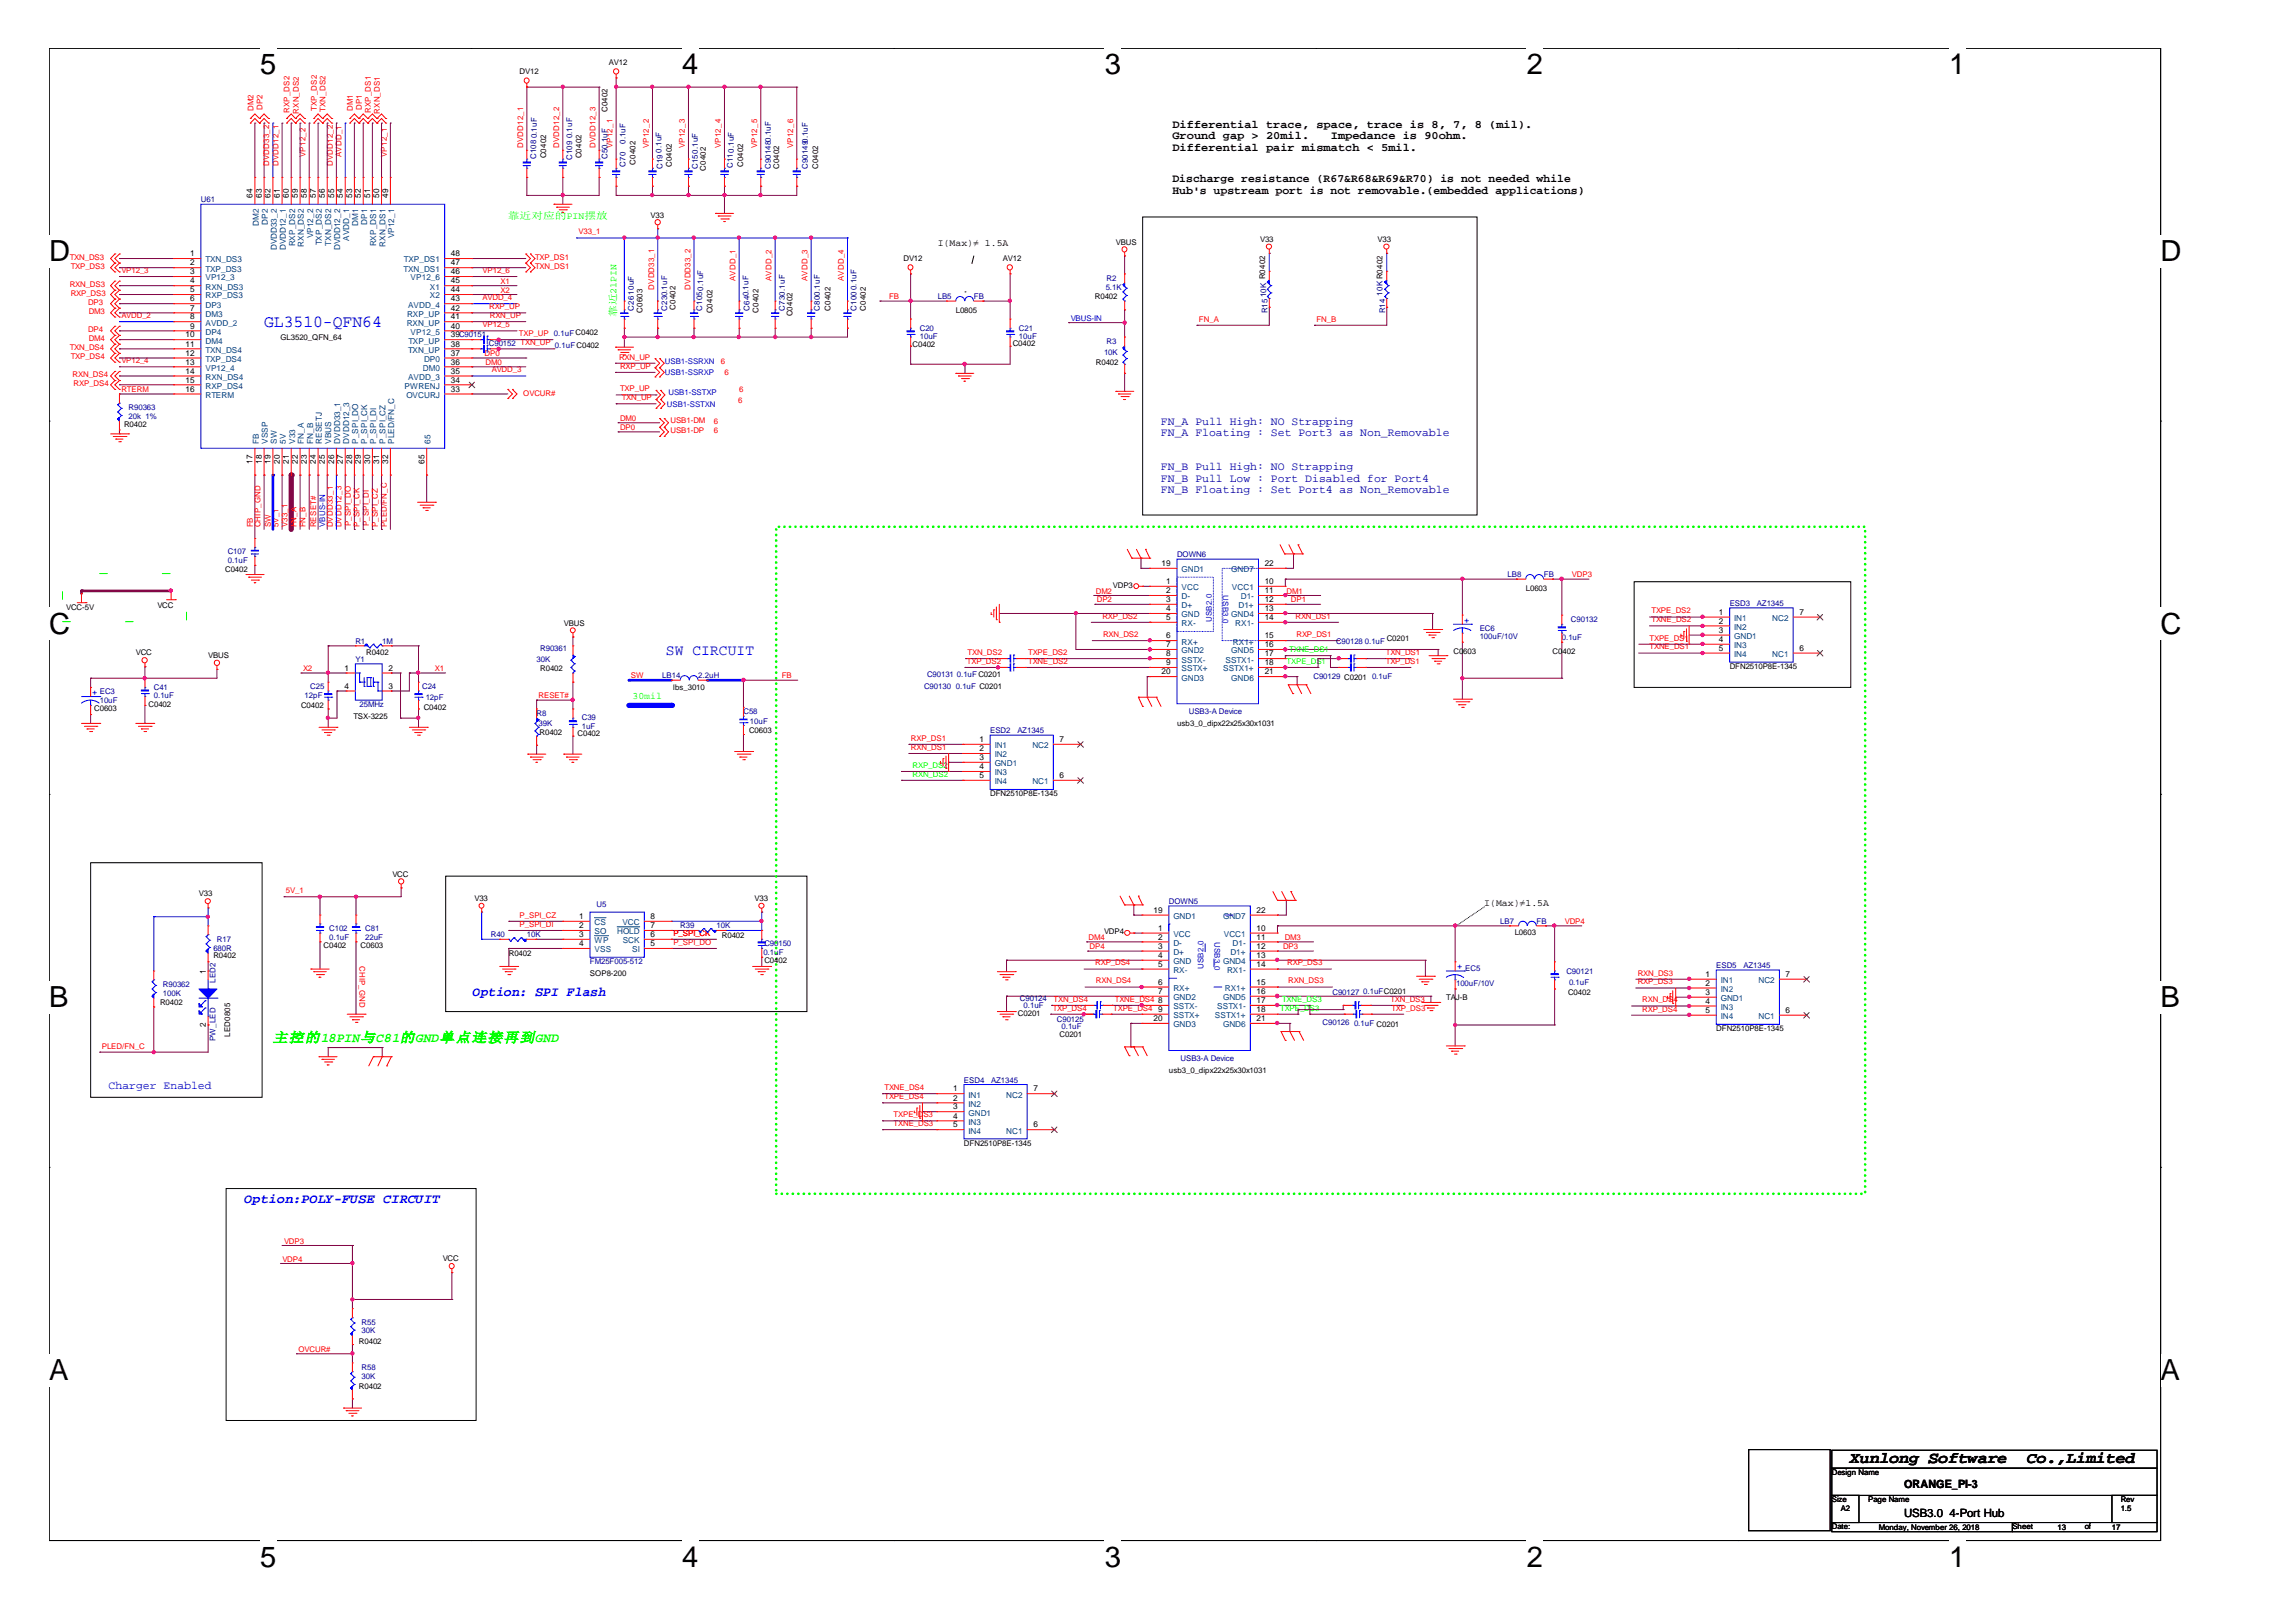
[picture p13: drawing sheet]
<svg xmlns="http://www.w3.org/2000/svg" width="297mm" height="210mm" viewBox="0 0 297 210" stroke-linecap="round" stroke-linejoin="round" font-family="sans-serif">
<defs><g id="words">
<g font-size="3.8">
<text x="33.7" y="9.6">5</text>
<text x="88.3" y="9.6">4</text>
<text x="142.9" y="9.6">3</text>
<text x="197.5" y="9.6">2</text>
<text x="252.2" y="9.6">1</text>
<text x="6.3" y="33.8">D</text>
<text x="279.5" y="33.8">D</text>
<text x="6.3" y="82">C</text>
<text x="279.5" y="82">C</text>
<text x="6.3" y="130.3">B</text>
<text x="279.5" y="130.3">B</text>
<text x="6.3" y="178.6">A</text>
<text x="279.5" y="178.6">A</text>
<text x="33.7" y="202.7">5</text>
<text x="88.3" y="202.7">4</text>
<text x="142.9" y="202.7">3</text>
<text x="197.5" y="202.7">2</text>
<text x="252.2" y="202.7">1</text>
</g>
<text font-size="2.2" fill="#00f" x="34.2" y="42.3">GL3510-QFN64</text>
<g font-size="2.1">
<text x="239.3" y="189.3">Xunlong Software</text>
<text x="262.2" y="189.3">Co.,Limited</text>
</g>
<text font-size="1.9" fill="#00f" x="86.1" y="84.8">SW CIRCUIT</text>
<text font-size="1.8" fill="#0f0" x="35.3" y="134.8">主控的18PIN与C81的GND单点连接再到GND</text>
<g font-size="1.7" fill="#00f">
<text x="61.1" y="128.9">Option: SPI Flash</text>
<text x="31.6" y="155.6">Option:POLY-FUSE CIRCUIT</text>
</g>
<g font-size="1.5">
<text x="151.7" y="16.6">Differential trace, space, trace is 8, 7, 8 (mil).</text>
<text x="151.7" y="23.6">Discharge resistance (R67&amp;R68&amp;R69&amp;R70) is not needed while</text>
<text x="151.7" y="18">Ground gap &gt; 20mil.</text>
<text x="151.7" y="19.5">Differential pair mismatch &lt; 5mil.</text>
<text x="172.2" y="18">Impedance is 90ohm.</text>
<text x="151.7" y="25.1">Hub's upstream port is not removable.(embedded applications)</text>
<text x="246.3" y="196.3">USB3.0</text>
<text x="246.3" y="192.5">ORANGE_PI-3</text>
<text x="252.2" y="196.3">4-Port Hub</text>
</g>
<g font-size="1.5" fill="#0000a0">
<text x="150.2" y="55">FN_A Pull High: NO Strapping</text>
<text x="150.2" y="56.5">FN_A Floating : Set Port3 as Non_Removable</text>
<text x="150.2" y="60.8">FN_B Pull High: NO Strapping</text>
<text x="150.2" y="62.3">FN_B Pull Low : Port Disabled for Port4</text>
<text x="150.2" y="63.8">FN_B Floating : Set Port4 as Non_Removable</text>
</g>
<text font-size="1.5" fill="#00f" x="14.1" y="140.9">Charger Enabled</text>
<g font-size="1.3" fill="#0f0">
<text x="65.7" y="28.3">靠近对应的PIN摆放</text>
<text x="79.8" y="41" transform="rotate(-90 79.8 41)">靠近21PIN</text>
<text x="81.8" y="90.5">30mil</text>
</g>
<g font-size="1.3">
<text x="121.3" y="31.8">I(Max)≠ 1.5A</text>
<text x="192" y="117.2">I(Max)≠1.5A</text>
</g>
<g font-size="1.1">
<text x="32.7" y="25.6" transform="rotate(-90 32.7 25.6)">64</text>
<text x="33.9" y="25.6" transform="rotate(-90 33.9 25.6)">63</text>
<text x="35" y="25.6" transform="rotate(-90 35 25.6)">62</text>
<text x="36.2" y="25.6" transform="rotate(-90 36.2 25.6)">61</text>
<text x="37.4" y="25.6" transform="rotate(-90 37.4 25.6)">60</text>
<text x="38.5" y="25.6" transform="rotate(-90 38.5 25.6)">59</text>
<text x="39.7" y="25.6" transform="rotate(-90 39.7 25.6)">58</text>
<text x="40.9" y="25.6" transform="rotate(-90 40.9 25.6)">57</text>
<text x="42" y="25.6" transform="rotate(-90 42 25.6)">56</text>
<text x="43.2" y="25.6" transform="rotate(-90 43.2 25.6)">55</text>
<text x="44.4" y="25.6" transform="rotate(-90 44.4 25.6)">54</text>
<text x="45.6" y="25.6" transform="rotate(-90 45.6 25.6)">53</text>
<text x="46.7" y="25.6" transform="rotate(-90 46.7 25.6)">52</text>
<text x="47.9" y="25.6" transform="rotate(-90 47.9 25.6)">51</text>
<text x="49.1" y="25.6" transform="rotate(-90 49.1 25.6)">50</text>
<text x="50.2" y="25.6" transform="rotate(-90 50.2 25.6)">49</text>
<text x="24.6" y="33.2">1</text>
<text x="24.6" y="34.3">2</text>
<text x="24.6" y="35.5">3</text>
<text x="58.3" y="34.3">47</text>
<text x="58.3" y="33.2">48</text>
<text x="58.3" y="35.5">46</text>
<text x="24.6" y="36.7">4</text>
<text x="24.6" y="37.8">5</text>
<text x="24.6" y="39">6</text>
<text x="24.6" y="40.2">7</text>
<text x="24.6" y="41.3">8</text>
<text x="58.3" y="36.7">45</text>
<text x="58.3" y="37.8">44</text>
<text x="58.3" y="39">43</text>
<text x="58.3" y="40.2">42</text>
<text x="58.3" y="41.3">41</text>
<text x="24" y="43.7">10</text>
<text x="24" y="44.8">11</text>
<text x="24" y="46">12</text>
<text x="24" y="47.2">13</text>
<text x="24.6" y="42.5">9</text>
<text x="58.3" y="44.8">38</text>
<text x="58.3" y="47.2">36</text>
<text x="58.3" y="43.7">39C90151</text>
<text x="58.3" y="46">37</text>
<text x="58.3" y="42.5">40</text>
<text x="24" y="48.4">14</text>
<text x="24" y="49.5">15</text>
<text x="24" y="50.7">16</text>
<text x="58.3" y="50.7">33</text>
<text x="58.3" y="48.4">35</text>
<text x="58.3" y="49.5">34</text>
<text x="32.7" y="60" transform="rotate(-90 32.7 60)">17</text>
<text x="33.9" y="60" transform="rotate(-90 33.9 60)">18</text>
<text x="35" y="60" transform="rotate(-90 35 60)">19</text>
<text x="36.2" y="60" transform="rotate(-90 36.2 60)">20</text>
<text x="37.4" y="60" transform="rotate(-90 37.4 60)">21</text>
<text x="38.5" y="60" transform="rotate(-90 38.5 60)">22</text>
<text x="39.7" y="60" transform="rotate(-90 39.7 60)">23</text>
<text x="40.9" y="60" transform="rotate(-90 40.9 60)">24</text>
<text x="42" y="60" transform="rotate(-90 42 60)">25</text>
<text x="43.2" y="60" transform="rotate(-90 43.2 60)">26</text>
<text x="44.4" y="60" transform="rotate(-90 44.4 60)">27</text>
<text x="45.6" y="60" transform="rotate(-90 45.6 60)">28</text>
<text x="46.7" y="60" transform="rotate(-90 46.7 60)">29</text>
<text x="47.9" y="60" transform="rotate(-90 47.9 60)">30</text>
<text x="49.1" y="60" transform="rotate(-90 49.1 60)">31</text>
<text x="50.2" y="60" transform="rotate(-90 50.2 60)">32</text>
<text x="54.9" y="60" transform="rotate(-90 54.9 60)">65</text>
<text x="150.3" y="73.3">19</text>
<text x="150.9" y="75.6">1</text>
<text x="150.9" y="77.9">3</text>
<text x="150.9" y="76.8">2</text>
<text x="163.6" y="73.3">22</text>
<text x="163.6" y="75.6">10</text>
<text x="163.6" y="77.9">12</text>
<text x="163.6" y="76.8">11</text>
<text x="150.9" y="82.6">6</text>
<text x="150.9" y="79.1">4</text>
<text x="150.9" y="80.2">5</text>
<text x="150.9" y="83.7">7</text>
<text x="163.6" y="80.2">14</text>
<text x="163.6" y="79.1">13</text>
<text x="163.6" y="83.7">16</text>
<text x="163.6" y="82.6">15</text>
<text x="222.4" y="79.6">1</text>
<text x="222.4" y="80.7">2</text>
<text x="222.4" y="83.1">4</text>
<text x="222.4" y="81.9">3</text>
<text x="232.8" y="79.6">7</text>
<text x="44.6" y="86.8">1</text>
<text x="44.6" y="89.1">4</text>
<text x="50.2" y="86.8">2</text>
<text x="50.2" y="89.1">3</text>
<text x="150.3" y="87.3">20</text>
<text x="150.9" y="84.9">8</text>
<text x="150.9" y="86.1">9</text>
<text x="163.6" y="84.9">17</text>
<text x="163.6" y="86.1">18</text>
<text x="163.6" y="87.3">21</text>
<text x="222.4" y="84.2">5</text>
<text x="232.8" y="84.2">6</text>
<text x="126.7" y="96">1</text>
<text x="126.7" y="97.2">2</text>
<text x="126.7" y="99.5">4</text>
<text x="126.7" y="100.7">5</text>
<text x="126.7" y="98.4">3</text>
<text x="137.1" y="96">7</text>
<text x="137.1" y="100.7">6</text>
<text x="74.9" y="118.9">1</text>
<text x="84.2" y="118.9">8</text>
<text x="149.2" y="118.1">19</text>
<text x="162.6" y="118.1">22</text>
<text x="26.6" y="126" transform="rotate(-90 26.6 126)">1</text>
<text x="74.9" y="120.1">2</text>
<text x="74.9" y="121.3">3</text>
<text x="74.9" y="122.4">4</text>
<text x="84.2" y="122.4">5</text>
<text x="84.2" y="121.3">6</text>
<text x="84.2" y="120.1">7</text>
<text x="149.8" y="120.5">1</text>
<text x="149.8" y="122.8">3</text>
<text x="149.8" y="124">4</text>
<text x="149.8" y="121.6">2</text>
<text x="149.8" y="125.1">5</text>
<text x="162.6" y="120.5">10</text>
<text x="162.6" y="125.1">14</text>
<text x="162.6" y="124">13</text>
<text x="162.6" y="122.8">12</text>
<text x="162.6" y="121.6">11</text>
<text x="149.8" y="127.4">6</text>
<text x="149.8" y="128.6">7</text>
<text x="149.8" y="129.8">8</text>
<text x="149.8" y="131">9</text>
<text x="162.6" y="128.6">16</text>
<text x="162.6" y="129.8">17</text>
<text x="162.6" y="131">18</text>
<text x="162.6" y="127.4">15</text>
<text x="220.6" y="126.4">1</text>
<text x="220.6" y="127.6">2</text>
<text x="220.6" y="129.9">4</text>
<text x="220.6" y="131.1">5</text>
<text x="220.6" y="128.7">3</text>
<text x="231" y="126.4">7</text>
<text x="231" y="131.1">6</text>
<text x="26.6" y="132.9" transform="rotate(-90 26.6 132.9)">2</text>
<text x="149.2" y="132.1">20</text>
<text x="162.6" y="132.1">21</text>
<text x="123.3" y="141.2">1</text>
<text x="123.3" y="142.4">2</text>
<text x="123.3" y="143.6">3</text>
<text x="133.7" y="141.2">7</text>
<text x="123.3" y="144.8">4</text>
<text x="123.3" y="145.9">5</text>
<text x="133.7" y="145.9">6</text>
</g>
<g font-size="1.1" fill="#004080">
<text x="33.5" y="29.3" transform="rotate(-90 33.5 29.3)">DM2</text>
<text x="34.7" y="29.1" transform="rotate(-90 34.7 29.1)">DP2</text>
<text x="46.4" y="29.3" transform="rotate(-90 46.4 29.3)">DM1</text>
<text x="47.5" y="29.1" transform="rotate(-90 47.5 29.1)">DP1</text>
<text x="26.6" y="34">TXN_DS3</text>
<text x="26.6" y="35.2">TXP_DS3</text>
<text x="35.8" y="32.4" transform="rotate(-90 35.8 32.4)">DVDD33_2</text>
<text x="37" y="32.4" transform="rotate(-90 37 32.4)">DVDD12_1</text>
<text x="38.2" y="31.9" transform="rotate(-90 38.2 31.9)">RXP_DS2</text>
<text x="39.3" y="31.9" transform="rotate(-90 39.3 31.9)">RXN_DS2</text>
<text x="40.5" y="30.8" transform="rotate(-90 40.5 30.8)">VP12_2</text>
<text x="41.7" y="31.8" transform="rotate(-90 41.7 31.8)">TXP_DS2</text>
<text x="42.8" y="31.8" transform="rotate(-90 42.8 31.8)">TXN_DS2</text>
<text x="44" y="32.4" transform="rotate(-90 44 32.4)">DVDD12_2</text>
<text x="45.2" y="31.2" transform="rotate(-90 45.2 31.2)">AVDD_1</text>
<text x="48.7" y="31.9" transform="rotate(-90 48.7 31.9)">RXP_DS1</text>
<text x="49.9" y="31.9" transform="rotate(-90 49.9 31.9)">RXN_DS1</text>
<text x="51" y="30.8" transform="rotate(-90 51 30.8)">VP12_1</text>
<text x="52.2" y="35.2">TXN_DS1</text>
<text x="52.2" y="34">TXP_DS1</text>
<text x="26.6" y="36.3">VP12_3</text>
<text x="26.6" y="37.5">RXN_DS3</text>
<text x="26.6" y="38.6">RXP_DS3</text>
<text x="26.6" y="39.8">DP3</text>
<text x="26.6" y="41">DM3</text>
<text x="52.7" y="41">RXP_UP</text>
<text x="52.8" y="39.8">AVDD_4</text>
<text x="53.1" y="36.3">VP12_6</text>
<text x="55.6" y="37.5">X1</text>
<text x="55.6" y="38.6">X2</text>
<text x="26.6" y="42.1">AVDD_2</text>
<text x="26.6" y="43.3">DP4</text>
<text x="26.6" y="44.5">DM4</text>
<text x="26.6" y="45.6">TXN_DS4</text>
<text x="26.6" y="46.8">TXP_DS4</text>
<text x="26.6" y="48">VP12_4</text>
<text x="52.6" y="42.1">RXN_UP</text>
<text x="52.8" y="45.6">TXN_UP</text>
<text x="52.8" y="44.5">TXP_UP</text>
<text x="53.1" y="43.3">VP12_5</text>
<text x="54.7" y="48">DM0</text>
<text x="54.9" y="46.8">DP0</text>
<text x="26.6" y="49.2">RXN_DS4</text>
<text x="26.6" y="50.3">RXP_DS4</text>
<text x="26.6" y="51.5">RTERM</text>
<text x="52.3" y="50.3">PWRENJ</text>
<text x="52.6" y="51.5">OVCURJ</text>
<text x="52.8" y="49.2">AVDD_3</text>
<text x="33.5" y="57.4" transform="rotate(-90 33.5 57.4)">FB</text>
<text x="34.7" y="57.4" transform="rotate(-90 34.7 57.4)">VSSP</text>
<text x="35.8" y="57.4" transform="rotate(-90 35.8 57.4)">SW</text>
<text x="37" y="57.4" transform="rotate(-90 37 57.4)">5V</text>
<text x="38.2" y="57.4" transform="rotate(-90 38.2 57.4)">V33</text>
<text x="39.3" y="57.4" transform="rotate(-90 39.3 57.4)">FN_A</text>
<text x="40.5" y="57.4" transform="rotate(-90 40.5 57.4)">FN_B</text>
<text x="41.7" y="57.4" transform="rotate(-90 41.7 57.4)">RESETJ</text>
<text x="42.8" y="57.4" transform="rotate(-90 42.8 57.4)">VBUS</text>
<text x="44" y="57.4" transform="rotate(-90 44 57.4)">DVDD33_1</text>
<text x="45.2" y="57.4" transform="rotate(-90 45.2 57.4)">DVDD12_3</text>
<text x="46.4" y="57.4" transform="rotate(-90 46.4 57.4)">P_SPI_DO</text>
<text x="47.5" y="57.4" transform="rotate(-90 47.5 57.4)">P_SPI_CK</text>
<text x="48.7" y="57.4" transform="rotate(-90 48.7 57.4)">P_SPI_DI</text>
<text x="49.9" y="57.4" transform="rotate(-90 49.9 57.4)">P_SPI_CZ</text>
<text x="51" y="57.4" transform="rotate(-90 51 57.4)">PLED/FN_C</text>
<text x="55.7" y="57.4" transform="rotate(-90 55.7 57.4)">65</text>
<text x="152.9" y="74.1">GND1</text>
<text x="152.9" y="76.4">VCC</text>
<text x="152.9" y="77.6">D-</text>
<text x="159.3" y="74.1">GND7</text>
<text x="159.4" y="76.4">VCC1</text>
<text x="160.5" y="77.6">D1-</text>
<text x="152.9" y="83.4">RX+</text>
<text x="152.9" y="78.7">D+</text>
<text x="152.9" y="79.9">GND</text>
<text x="152.9" y="81">RX-</text>
<text x="159.3" y="79.9">GND4</text>
<text x="159.5" y="83.4">RX1+</text>
<text x="159.8" y="81">RX1-</text>
<text x="160.2" y="78.7">D1+</text>
<text x="224.4" y="80.4">IN1</text>
<text x="224.4" y="81.5">IN2</text>
<text x="224.4" y="83.9">IN3</text>
<text x="224.4" y="82.7">GND1</text>
<text x="229.3" y="80.4">NC2</text>
<text x="152.9" y="84.6">GND2</text>
<text x="152.9" y="85.7">SSTX-</text>
<text x="152.9" y="86.9">SSTX+</text>
<text x="152.9" y="88.1">GND3</text>
<text x="158.2" y="86.9">SSTX1+</text>
<text x="158.5" y="85.7">SSTX1-</text>
<text x="159.3" y="84.6">GND5</text>
<text x="159.3" y="88.1">GND6</text>
<text x="224.4" y="85">IN4</text>
<text x="229.3" y="85">NC1</text>
<text x="128.7" y="96.8">IN1</text>
<text x="128.7" y="98">IN2</text>
<text x="128.7" y="100.3">IN3</text>
<text x="128.7" y="101.5">IN4</text>
<text x="128.7" y="99.2">GND1</text>
<text x="133.6" y="96.8">NC2</text>
<text x="133.6" y="101.5">NC1</text>
<text x="76.9" y="119.7">CS</text>
<text x="80.5" y="119.7">VCC</text>
<text x="151.8" y="118.9">GND1</text>
<text x="158.2" y="118.9">GND7</text>
<text x="76.9" y="120.9">SO</text>
<text x="76.9" y="122.1">WP</text>
<text x="76.9" y="123.2">VSS</text>
<text x="79.8" y="120.9">HOLD</text>
<text x="80.6" y="122.1">SCK</text>
<text x="81.8" y="123.2">SI</text>
<text x="151.8" y="121.3">VCC</text>
<text x="151.8" y="123.6">D+</text>
<text x="151.8" y="124.8">GND</text>
<text x="151.8" y="122.4">D-</text>
<text x="151.8" y="125.9">RX-</text>
<text x="158.2" y="124.8">GND4</text>
<text x="158.3" y="121.3">VCC1</text>
<text x="158.7" y="125.9">RX1-</text>
<text x="159.2" y="123.6">D1+</text>
<text x="159.5" y="122.4">D1-</text>
<text x="151.8" y="128.2">RX+</text>
<text x="151.8" y="129.4">GND2</text>
<text x="151.8" y="130.6">SSTX-</text>
<text x="151.8" y="131.8">SSTX+</text>
<text x="157.2" y="131.8">SSTX1+</text>
<text x="157.5" y="130.6">SSTX1-</text>
<text x="158.2" y="129.4">GND5</text>
<text x="158.5" y="128.2">RX1+</text>
<text x="222.6" y="127.2">IN1</text>
<text x="222.6" y="128.4">IN2</text>
<text x="222.6" y="130.7">IN3</text>
<text x="222.6" y="131.9">IN4</text>
<text x="222.6" y="129.6">GND1</text>
<text x="227.5" y="127.2">NC2</text>
<text x="227.5" y="131.9">NC1</text>
<text x="151.8" y="132.9">GND3</text>
<text x="158.2" y="132.9">GND6</text>
<text x="125.3" y="142">IN1</text>
<text x="125.3" y="143.2">IN2</text>
<text x="130.2" y="142">NC2</text>
<text x="125.3" y="145.6">IN3</text>
<text x="125.3" y="146.7">IN4</text>
<text x="125.3" y="144.4">GND1</text>
<text x="130.2" y="146.7">NC1</text>
</g>
<g font-size="1.1" fill="#00f">
<text x="189.4" y="80.6">+</text>
<text x="11.9" y="89.9">+</text>
<text x="188.5" y="125.4">+</text>
</g>
<g font-size="1">
<text x="67.2" y="9.6">DV12</text>
<text x="78.8" y="8.4">AV12</text>
<text x="78.6" y="14.5" transform="rotate(-90 78.6 14.5)">C0402</text>
<text x="70.7" y="20.5" transform="rotate(-90 70.7 20.5)">C0402</text>
<text x="75.2" y="20.5" transform="rotate(-90 75.2 20.5)">C0402</text>
<text x="82.2" y="21.3" transform="rotate(-90 82.2 21.3)">C0402</text>
<text x="86.9" y="21.6" transform="rotate(-90 86.9 21.6)">C0402</text>
<text x="91.3" y="22.1" transform="rotate(-90 91.3 22.1)">C0402</text>
<text x="96.1" y="21.6" transform="rotate(-90 96.1 21.6)">C0402</text>
<text x="100.8" y="21.9" transform="rotate(-90 100.8 21.9)">C0402</text>
<text x="105.8" y="21.9" transform="rotate(-90 105.8 21.9)">C0402</text>
<text x="84.2" y="28.2">V33</text>
<text x="116.9" y="33.8">DV12</text>
<text x="129.8" y="33.8">AV12</text>
<text x="144.4" y="31.7">VBUS</text>
<text x="163" y="31.3">V33</text>
<text x="178.2" y="31.3">V33</text>
<text x="83.1" y="40.5" transform="rotate(-90 83.1 40.5)">C0603</text>
<text x="87.4" y="40.1" transform="rotate(-90 87.4 40.1)">C0402</text>
<text x="92.2" y="40.6" transform="rotate(-90 92.2 40.6)">C0402</text>
<text x="98.1" y="40.5" transform="rotate(-90 98.1 40.5)">C0402</text>
<text x="102.5" y="41" transform="rotate(-90 102.5 41)">C0402</text>
<text x="107.4" y="40.2" transform="rotate(-90 107.4 40.2)">C0402</text>
<text x="112" y="40.2" transform="rotate(-90 112 40.2)">C0402</text>
<text x="123.7" y="40.4">L0805</text>
<text x="141.6" y="38.7">R0402</text>
<text x="163.7" y="36.2" transform="rotate(-90 163.7 36.2)">R0402</text>
<text x="36.3" y="44">GL3520_QFN_64</text>
<text x="118.1" y="44.8">C0402</text>
<text x="131" y="44.8">C0402</text>
<text x="141.8" y="47.2">R0402</text>
<text x="16" y="55.3">R0402</text>
<text x="29.1" y="74">C0402</text>
<text x="144" y="76">VDP3</text>
<text x="197.4" y="76.4">L0603</text>
<text x="8.6" y="78.9">V</text>
<text x="9.2" y="78.9">CC-5V</text>
<text x="20.4" y="78.6">VCC</text>
<text x="72.9" y="81">VBUS</text>
<text x="179.4" y="82.9">C0201</text>
<text x="17.6" y="84.8">VCC</text>
<text x="26.9" y="85.2">VBUS</text>
<text x="47.4" y="84.7">R0402</text>
<text x="69.9" y="86.8">R0402</text>
<text x="87.1" y="89.3">lbs_3010</text>
<text x="188" y="84.6">C0603</text>
<text x="200.9" y="84.6">C0402</text>
<text x="223.8" y="86.6">DFN2510P8E-1345</text>
<text x="12.2" y="92">C0603</text>
<text x="19.2" y="91.5">C0402</text>
<text x="38.9" y="91.6">C0402</text>
<text x="45.7" y="93">TSX-3225</text>
<text x="54.8" y="91.8">C0402</text>
<text x="69.8" y="95.1">R0402</text>
<text x="74.7" y="95.2">C0402</text>
<text x="96.9" y="94.9">C0603</text>
<text x="152.3" y="94">usb3_0_dipx22x25x30x1031</text>
<text x="128.1" y="103.1">DFN2510P8E-1345</text>
<text x="50.8" y="113.5">VCC</text>
<text x="25.7" y="116">V33</text>
<text x="61.4" y="116.6">V33</text>
<text x="97.6" y="116.6">V33</text>
<text x="27.6" y="124">R0402</text>
<text x="41.9" y="122.7">C0402</text>
<text x="46.7" y="122.7">C0603</text>
<text x="65.8" y="123.7">R0402</text>
<text x="93.4" y="121.4">R0402</text>
<text x="98.9" y="124.6">C0402</text>
<text x="142.8" y="120.9">VDP4</text>
<text x="196" y="121">L0603</text>
<text x="20.7" y="130.1">R0402</text>
<text x="76.3" y="126.3">SOP8-200</text>
<text x="131.7" y="131.5">C0201</text>
<text x="187.1" y="129.5">TA</text>
<text x="188.3" y="129.5">J-B</text>
<text x="202.9" y="128.7">C0402</text>
<text x="29.8" y="134.2" transform="rotate(-90 29.8 134.2)">LED0805</text>
<text x="137.1" y="134.3">C0201</text>
<text x="222" y="133.4">DFN2510P8E-1345</text>
<text x="151.2" y="138.8">usb3_0_dipx22x25x30x1031</text>
<text x="124.7" y="148.3">DFN2510P8E-1345</text>
<text x="57.3" y="163.2">VCC</text>
<text x="46.4" y="173.9">R0402</text>
<text x="46.4" y="179.7">R0402</text>
<text x="237" y="190.9">Design Name</text>
<text x="237" y="194.4">Size</text>
<text x="237" y="197.9">Date:</text>
<text x="238.2" y="195.6">A2</text>
<text x="241.7" y="194.4">Page Name</text>
<text x="260.3" y="197.9">Sheet</text>
<text x="269.7" y="197.9">of</text>
<text x="274.4" y="194.4">Rev</text>
<text x="274.4" y="195.6">1.5</text>
<text x="243.1" y="198">Monday, November 26, 2018</text>
<text x="266.2" y="198">13</text>
<text x="273.2" y="198">17</text>
</g>
<g font-size="1" fill="#f00">
<text x="32.8" y="14.4" transform="rotate(-90 32.8 14.4)">DM2</text>
<text x="34" y="14.3" transform="rotate(-90 34 14.3)">DP2</text>
<text x="37.5" y="14.7" transform="rotate(-90 37.5 14.7)">RXP_DS2</text>
<text x="38.7" y="14.7" transform="rotate(-90 38.7 14.7)">RXN_DS2</text>
<text x="41" y="14.4" transform="rotate(-90 41 14.4)">TXP_DS2</text>
<text x="42.1" y="14.5" transform="rotate(-90 42.1 14.5)">TXN_DS2</text>
<text x="45.6" y="14.4" transform="rotate(-90 45.6 14.4)">DM1</text>
<text x="46.8" y="14.3" transform="rotate(-90 46.8 14.3)">DP1</text>
<text x="48" y="14.7" transform="rotate(-90 48 14.7)">RXP_DS1</text>
<text x="49.1" y="14.7" transform="rotate(-90 49.1 14.7)">RXN_DS1</text>
<text x="34.8" y="21.5" transform="rotate(-90 34.8 21.5)">DVDD33_2</text>
<text x="36" y="21.5" transform="rotate(-90 36 21.5)">DVDD12_1</text>
<text x="39.5" y="20.3" transform="rotate(-90 39.5 20.3)">VP12_2</text>
<text x="43.1" y="21.5" transform="rotate(-90 43.1 21.5)">DVDD12_2</text>
<text x="44.2" y="20.3" transform="rotate(-90 44.2 20.3)">AVDD_1</text>
<text x="50" y="20.3" transform="rotate(-90 50 20.3)">VP12_1</text>
<text x="67.7" y="19.2" transform="rotate(-90 67.7 19.2)">DVDD12_1</text>
<text x="72.3" y="19.2" transform="rotate(-90 72.3 19.2)">DVDD12_2</text>
<text x="77" y="19.2" transform="rotate(-90 77 19.2)">DVDD12_3</text>
<text x="79.2" y="19.2" transform="rotate(-90 79.2 19.2)">VP12_1</text>
<text x="83.9" y="19.2" transform="rotate(-90 83.9 19.2)">VP12_2</text>
<text x="88.6" y="19.2" transform="rotate(-90 88.6 19.2)">VP12_3</text>
<text x="93.3" y="19.2" transform="rotate(-90 93.3 19.2)">VP12_4</text>
<text x="98" y="19.2" transform="rotate(-90 98 19.2)">VP12_5</text>
<text x="102.6" y="19.2" transform="rotate(-90 102.6 19.2)">VP12_6</text>
<text x="9" y="33.7">TXN_DS3</text>
<text x="9.1" y="34.8">TXP_DS3</text>
<text x="15.7" y="35.3">VP12_3</text>
<text x="62.4" y="35.3">VP12_6</text>
<text x="69.2" y="34.8">TXN_DS1</text>
<text x="69.2" y="33.7">TXP_DS1</text>
<text x="74.8" y="30.3">V33_1</text>
<text x="9" y="37.1">RXN_DS3</text>
<text x="9.1" y="38.3">RXP_DS3</text>
<text x="11.4" y="39.5">DP3</text>
<text x="11.5" y="40.7">DM3</text>
<text x="15.7" y="41.2">AVDD_2</text>
<text x="62.4" y="38.8">AVDD_4</text>
<text x="63.3" y="40">RXP_UP</text>
<text x="63.4" y="41.2">RXN_UP</text>
<text x="64.8" y="36.7">X1</text>
<text x="64.8" y="37.9">X2</text>
<text x="84.6" y="37.5" transform="rotate(-90 84.6 37.5)">DVDD33_1</text>
<text x="89.3" y="37.5" transform="rotate(-90 89.3 37.5)">DVDD33_2</text>
<text x="95.2" y="36.4" transform="rotate(-90 95.2 36.4)">AVDD_1</text>
<text x="99.8" y="36.4" transform="rotate(-90 99.8 36.4)">AVDD_2</text>
<text x="104.5" y="36.4" transform="rotate(-90 104.5 36.4)">AVDD_3</text>
<text x="109.2" y="36.4" transform="rotate(-90 109.2 36.4)">AVDD_4</text>
<text x="115" y="38.7">FB</text>
<text x="155.1" y="41.6">FN_A</text>
<text x="170.3" y="41.6">FN_B</text>
<text x="9" y="45.4">TXN_DS4</text>
<text x="9.1" y="46.5">TXP_DS4</text>
<text x="11.4" y="43">DP4</text>
<text x="11.5" y="44.2">DM4</text>
<text x="15.7" y="47">VP12_4</text>
<text x="62.4" y="42.3">VP12_5</text>
<text x="62.7" y="46.1">DP0</text>
<text x="62.8" y="47.2">DM0</text>
<text x="67.1" y="43.5">TXP_UP 0.1uF C0402</text>
<text x="80.1" y="46.5">RXN_UP</text>
<text x="80.2" y="47.7">RXP_UP</text>
<text x="93.3" y="47.1">6</text>
<text x="9.4" y="48.8">RXN_DS4</text>
<text x="9.5" y="50">RXP_DS4</text>
<text x="15.7" y="50.7">RTERM</text>
<text x="63.6" y="48.2">AVDD_3</text>
<text x="67.7" y="51.2">OVCUR#</text>
<text x="80.2" y="50.6">TXP_UP</text>
<text x="80.4" y="51.8">TXN_UP</text>
<text x="93.7" y="48.5">6</text>
<text x="95.5" y="52.2">6</text>
<text x="95.6" y="50.7">6</text>
<text x="80.2" y="55.6">DP0</text>
<text x="80.2" y="54.5">DM0</text>
<text x="86.7" y="54.8">USB1-DM</text>
<text x="86.7" y="56">USB1-DP</text>
<text x="92.3" y="54.9">6</text>
<text x="92.3" y="56.1">6</text>
<text x="32.7" y="68.3" transform="rotate(-90 32.7 68.3)">FB</text>
<text x="33.7" y="68.3" transform="rotate(-90 33.7 68.3)">CHIP_GND</text>
<text x="35.1" y="68.3" transform="rotate(-90 35.1 68.3)">SW</text>
<text x="36" y="68.3" transform="rotate(-90 36 68.3)">5V_1</text>
<text x="37.2" y="68.3" transform="rotate(-90 37.2 68.3)">V33_1</text>
<text x="38.4" y="68.3" transform="rotate(-90 38.4 68.3)">FN_A</text>
<text x="39.5" y="68.3" transform="rotate(-90 39.5 68.3)">FN_B</text>
<text x="40.9" y="68.3" transform="rotate(-90 40.9 68.3)">RESET#</text>
<text x="43.1" y="68.3" transform="rotate(-90 43.1 68.3)">DVDD33_1</text>
<text x="44.2" y="68.3" transform="rotate(-90 44.2 68.3)">DVDD12_3</text>
<text x="45.4" y="68.1" transform="rotate(-90 45.4 68.1)">P_SPI_DO</text>
<text x="46.5" y="68.3" transform="rotate(-90 46.5 68.3)">P_SPI_CK</text>
<text x="47.7" y="68.1" transform="rotate(-90 47.7 68.1)">P_SPI_DI</text>
<text x="48.9" y="68.3" transform="rotate(-90 48.9 68.3)">P_SPI_CZ</text>
<text x="50" y="68.3" transform="rotate(-90 50 68.3)">PLED/FN_C</text>
<text x="141.8" y="76.8">DM2</text>
<text x="141.9" y="77.9">DP2</text>
<text x="166.5" y="76.8">DM1</text>
<text x="167" y="77.9">DP1</text>
<text x="203.4" y="74.7">VDP3</text>
<text x="142.6" y="80.1">RXP_DS2</text>
<text x="142.7" y="82.4">RXN_DS2</text>
<text x="167.6" y="80.1">RXN_DS1</text>
<text x="167.7" y="82.4">RXP_DS1</text>
<text x="213.4" y="82.9">TXPE_DS1</text>
<text x="213.7" y="80.5">TXNE_DS2</text>
<text x="213.7" y="79.4">TXPE_DS2</text>
<text x="39.2" y="86.8">X2</text>
<text x="56.3" y="86.8">X1</text>
<text x="81.6" y="87.8">SW</text>
<text x="101.1" y="87.8">FB</text>
<text x="125.1" y="85.9">TXP_DS2</text>
<text x="125.2" y="84.8">TXN_DS2</text>
<text x="133" y="84.8">TXPE_DS2</text>
<text x="133" y="85.9">TXNE_DS2</text>
<text x="179.3" y="84.8">TXN_DS1</text>
<text x="179.3" y="85.9">TXP_DS1</text>
<text x="213.4" y="84">TXNE_DS1</text>
<text x="69.7" y="90.4">RESET#</text>
<text x="117.9" y="95.9">RXP_DS1</text>
<text x="117.9" y="97">RXN_DS1</text>
<text x="37" y="115.6">5V_1</text>
<text x="67.2" y="118.8">P_SPI_CZ</text>
<text x="67.2" y="119.9">P_SPI_DI</text>
<text x="202.4" y="119.6">VDP4</text>
<text x="46.5" y="125" transform="rotate(90 46.5 125)">CHIP_GND</text>
<text x="87.1" y="122.3">P_SPI_DO</text>
<text x="87.1" y="121.1">P_SPI_CK</text>
<text x="140.8" y="121.6">DM4</text>
<text x="141" y="122.8">DP4</text>
<text x="141.7" y="124.9">RXP_DS4</text>
<text x="166" y="122.8">DP3</text>
<text x="166.2" y="121.6">DM3</text>
<text x="166.5" y="124.9">RXP_DS3</text>
<text x="136.2" y="130.8">TXP_DS4</text>
<text x="136.3" y="129.6">TXN_DS4</text>
<text x="141.8" y="127.3">RXN_DS4</text>
<text x="144" y="130.8">TXPE_DS4</text>
<text x="144.2" y="129.6">TXNE_DS4</text>
<text x="166.7" y="127.3">RXN_DS3</text>
<text x="179.9" y="129.6">TXN_DS3</text>
<text x="180" y="130.8">TXP_DS3</text>
<text x="211.9" y="127.4">RXP_DS3</text>
<text x="211.9" y="126.3">RXN_DS3</text>
<text x="212.5" y="130.9">RXP_DS4</text>
<text x="212.5" y="129.7">RXN_DS4</text>
<text x="13.2" y="135.7">PLED/FN_C</text>
<text x="114.4" y="142.3">TXPE_DS4</text>
<text x="114.4" y="141.1">TXNE_DS4</text>
<text x="115.6" y="145.7">TXNE_DS3</text>
<text x="115.6" y="144.6">TXPE_D</text>
<text x="119.5" y="144.6">S3</text>
<text x="36.7" y="160.9">VDP3</text>
<text x="36.5" y="163.3">VDP4</text>
<text x="38.6" y="174.9">OVCUR#</text>
</g>
<g font-size="1" fill="#000080">
<text x="74" y="17.9" transform="rotate(-90 74 17.9)">0.1uF</text>
<text x="69.4" y="20.6" transform="rotate(-90 69.4 20.6)">C1080.1uF</text>
<text x="74" y="20.7" transform="rotate(-90 74 20.7)">C109</text>
<text x="78.6" y="20.6" transform="rotate(-90 78.6 20.6)">C50.1uF</text>
<text x="80.9" y="21.6" transform="rotate(-90 80.9 21.6)">C70</text>
<text x="80.9" y="18.6" transform="rotate(-90 80.9 18.6)">0.1uF</text>
<text x="85.6" y="19.8" transform="rotate(-90 85.6 19.8)">0.1uF</text>
<text x="85.7" y="21.9" transform="rotate(-90 85.7 21.9)">C19</text>
<text x="90.3" y="21.9" transform="rotate(-90 90.3 21.9)">C150.1uF</text>
<text x="94.8" y="21.8" transform="rotate(-90 94.8 21.8)">C110.1uF</text>
<text x="99.7" y="21.9" transform="rotate(-90 99.7 21.9)">C901480.1uF</text>
<text x="104.5" y="21.9" transform="rotate(-90 104.5 21.9)">C901490.1uF</text>
<text x="26" y="26.2">U61</text>
<text x="82" y="40.2" transform="rotate(-90 82 40.2)">C26</text>
<text x="82" y="38.1" transform="rotate(-90 82 38.1)">10uF</text>
<text x="86.3" y="40.2" transform="rotate(-90 86.3 40.2)">C230.1uF</text>
<text x="90.8" y="40.2" transform="rotate(-90 90.8 40.2)">C1050.1uF</text>
<text x="96.9" y="40.2" transform="rotate(-90 96.9 40.2)">C640.1uF</text>
<text x="101.5" y="40.2" transform="rotate(-90 101.5 40.2)">C730.1uF</text>
<text x="106" y="40.2" transform="rotate(-90 106 40.2)">C800.1uF</text>
<text x="110.8" y="40.2" transform="rotate(-90 110.8 40.2)">C1000.1uF</text>
<text x="121.3" y="38.7">LB5</text>
<text x="126" y="38.7">FB</text>
<text x="143" y="37.5">5.1K</text>
<text x="143.2" y="36.3">R2</text>
<text x="164" y="40.6" transform="rotate(-90 164 40.6)">R1510K</text>
<text x="178.9" y="38.2" transform="rotate(-90 178.9 38.2)">10K R0402</text>
<text x="179.2" y="40.6" transform="rotate(-90 179.2 40.6)">R14</text>
<text x="63.2" y="44.8">C90152 TXN_UP 0.1uF C0402</text>
<text x="119" y="42.8">C20</text>
<text x="119" y="43.8">10uF</text>
<text x="131.8" y="42.8">C21</text>
<text x="131.8" y="43.8">10uF</text>
<text x="142.8" y="45.9">10K</text>
<text x="143.2" y="44.5">R3</text>
<text x="16.6" y="53.1">R90363</text>
<text x="16.6" y="54.2">20k 1%</text>
<text x="29.5" y="71.7">C107</text>
<text x="29.5" y="72.9">0.1uF</text>
<text x="152.3" y="72.1">DOWN6</text>
<text x="195" y="74.6">LB8</text>
<text x="199.7" y="74.6">FB</text>
<text x="46" y="83.3">R1</text>
<text x="49.4" y="83.3">1M</text>
<text x="172.8" y="83.3">C90128</text>
<text x="176.6" y="83.3">0.1uF</text>
<text x="191.4" y="81.7">EC6</text>
<text x="191.4" y="82.7">100uF/10V</text>
<text x="202.1" y="82.8">0.1uF</text>
<text x="203.2" y="80.5">C90132</text>
<text x="223.8" y="78.4">ESD3</text>
<text x="227.3" y="78.4">AZ1345</text>
<text x="12.9" y="89.8">EC3</text>
<text x="19.9" y="89.3">C41</text>
<text x="40.1" y="89.2">C25</text>
<text x="46" y="85.7">Y1</text>
<text x="54.6" y="89.2">C24</text>
<text x="69.4" y="85.7">30K</text>
<text x="69.9" y="84.3">R90361</text>
<text x="85.7" y="87.7">LB14</text>
<text x="90.3" y="87.7">2.2uH</text>
<text x="119.5" y="89.2">C90130</text>
<text x="119.9" y="87.6">C90131</text>
<text x="123.7" y="89.2">0.1uF C0201</text>
<text x="123.8" y="87.6">0.1uF C0201</text>
<text x="169.9" y="87.9">C90129 C0201</text>
<text x="177.5" y="87.9">0.1uF</text>
<text x="12.9" y="91">10uF</text>
<text x="19.9" y="90.3">0.1uF</text>
<text x="39.4" y="90.3">12pF</text>
<text x="46.5" y="91.5">25MHz</text>
<text x="55.1" y="90.6">12pF</text>
<text x="69.4" y="92.6">R8</text>
<text x="69.7" y="94">39K</text>
<text x="75.3" y="93.2">C39</text>
<text x="75.3" y="94.3">1uF</text>
<text x="96.2" y="92.4">C58</text>
<text x="97" y="93.7">10uF</text>
<text x="128.1" y="94.9">ESD2</text>
<text x="131.6" y="94.9">AZ1345</text>
<text x="153.8" y="92.4">USB3-A Device</text>
<text x="77.2" y="117.3">U5</text>
<text x="151.2" y="116.9">DOWN5</text>
<text x="194.1" y="119.5">LB7</text>
<text x="198.8" y="119.5">FB</text>
<text x="27.6" y="123">680R</text>
<text x="28.1" y="121.8">R17</text>
<text x="42.6" y="120.5">C102</text>
<text x="42.6" y="121.6">0.1uF</text>
<text x="47.2" y="120.5">C81</text>
<text x="47.2" y="121.6">22uF</text>
<text x="63.5" y="121.3">R40</text>
<text x="68.2" y="121.3">10K</text>
<text x="76.3" y="124.8">FM25F005-512</text>
<text x="88" y="120.1">R39</text>
<text x="92.7" y="120.1">10K</text>
<text x="98.8" y="123.6">0.1uF</text>
<text x="98.9" y="122.4">C90150</text>
<text x="189.6" y="125.6">EC5</text>
<text x="222" y="125.2">ESD5</text>
<text x="225.6" y="125.2">AZ1345</text>
<text x="21.1" y="127.7">R90362</text>
<text x="21.1" y="128.9">100K</text>
<text x="27.9" y="127.2" transform="rotate(-90 27.9 127.2)">LED2</text>
<text x="132" y="129.6">C90124</text>
<text x="132.4" y="130.4">0.1uF</text>
<text x="172.4" y="128.7">C90127</text>
<text x="176.4" y="128.6">0.1uFC0201</text>
<text x="188.4" y="127.6">100uF/10V</text>
<text x="202.6" y="126.1">C90121</text>
<text x="203" y="127.5">0.1uF</text>
<text x="27.9" y="134.8" transform="rotate(-90 27.9 134.8)">PW_LED</text>
<text x="136.7" y="132.3">C90125</text>
<text x="137.3" y="133.2">0.1uF</text>
<text x="152.7" y="137.3">USB3-A Device</text>
<text x="171.1" y="132.6">C90126</text>
<text x="175.2" y="132.7">0.1uF C0201</text>
<text x="124.7" y="140.1">ESD4</text>
<text x="128.2" y="140.1">AZ1345</text>
<text x="46.8" y="171.4">R55</text>
<text x="46.8" y="172.6">30K</text>
<text x="46.8" y="177.3">R58</text>
<text x="46.8" y="178.4">30K</text>
</g>
<g font-size="1" fill="#00f">
<text x="138.5" y="41.5">VBUS-IN</text>
<text x="86" y="47.1">USB1-SSRXN</text>
<text x="86" y="48.5">USB1-SSRXP</text>
<text x="86.3" y="52.7">USB1-SSTXN</text>
<text x="86.5" y="51.1">USB1-SSTXP</text>
<text x="42.1" y="68.3" transform="rotate(-90 42.1 68.3)">VBUS-IN</text>
<text x="158.2" y="77.1" transform="rotate(90 158.2 77.1)">USB3.0</text>
<text x="156.8" y="80.5" transform="rotate(-90 156.8 80.5)">USB2.0</text>
<text x="155.7" y="125.4" transform="rotate(-90 155.7 125.4)">USB2.0</text>
<text x="157.1" y="121.9" transform="rotate(90 157.1 121.9)">USB3.0</text>
</g>
<g font-size="1" fill="#0f0">
<text x="166.5" y="85.9">TXPE_DS1</text>
<text x="166.8" y="84.4">TXNE_DS1</text>
<text x="118.1" y="100.5">RXN_DS2</text>
<text x="118.1" y="99.4">RXP_DS2</text>
<text x="165.6" y="130.8">TXPE_DS3</text>
<text x="165.9" y="129.6">TXNE_DS3</text>
</g>
</g></defs>
<path d="M6.3 6.2h273.2v193.2h-273.2z" fill="none" stroke="#000" stroke-width=".13"/>
<g fill="#fff">
<path d="M33.7 6.2h2.1v4.3h-2.1z"/>
<path d="M33.7 199.4h2.1v4.2h-2.1z"/>
</g>
<path d="M61 6.2h.1M61 199.4h.1" fill="none" stroke="#000" stroke-width=".13"/>
<g fill="#fff">
<path d="M88.3 6.2h2.1v4.3h-2.1z"/>
<path d="M88.3 199.4h2.1v4.2h-2.1z"/>
</g>
<path d="M115.6 6.2h.1M115.6 199.4h.1" fill="none" stroke="#000" stroke-width=".13"/>
<g fill="#fff">
<path d="M142.9 6.2h2.1v4.3h-2.1z"/>
<path d="M142.9 199.4h2.1v4.2h-2.1z"/>
</g>
<path d="M170.2 6.2h.1M170.2 199.4h.1" fill="none" stroke="#000" stroke-width=".13"/>
<g fill="#fff">
<path d="M197.5 6.2h2.1v4.3h-2.1z"/>
<path d="M197.5 199.4h2.1v4.2h-2.1z"/>
</g>
<path d="M224.9 6.2h.1M224.9 199.4h.1" fill="none" stroke="#000" stroke-width=".13"/>
<g fill="#fff">
<path d="M252.2 6.2h2.1v4.3h-2.1z"/>
<path d="M252.2 199.4h2.1v4.2h-2.1z"/>
<path d="M6.3 30.4h2.8v4.2h-2.8z"/>
<path d="M279.5 30.4h2.8v4.2h-2.8z"/>
<path d="M6.3 78.6h2.8v4.3h-2.8z"/>
<path d="M279.5 78.6h2.8v4.3h-2.8z"/>
</g>
<path d="M6.3 54.5h.1M279.5 54.5h.1" fill="none" stroke="#000" stroke-width=".13"/>
<g fill="#fff">
<path d="M6.3 126.9h2.6v4.3h-2.6z"/>
<path d="M279.5 126.9h2.6v4.3h-2.6z"/>
</g>
<path d="M6.3 102.8h.1M279.5 102.8h.1" fill="none" stroke="#000" stroke-width=".13"/>
<g fill="#fff">
<path d="M6.3 175.2h2.6v4.2h-2.6z"/>
<path d="M279.5 175.2h2.6v4.2h-2.6z"/>
</g>
<path d="M147.8 28.1h43.3v38.5h-43.3zM11.7 111.6h22.2v30.4h-22.2zM57.7 113.4h46.7v17.5h-46.7zM188.4 119.8h.1M192 117.4l-3.6 2.4M6.3 151.1h.1M29.3 153.8h32.3v30h-32.3zM279.5 151.1h.1" fill="none" stroke="#000" stroke-width=".13"/>
<path d="M124.8 37.8h.1M126 33.1l-1.2 4.7" fill="none" stroke="#000" stroke-width=".13" stroke-dasharray="1 7.1"/>
<path d="M8.1 74.2h16v6.2h-16z" fill="none" stroke="#0f0" stroke-width=".13" stroke-dasharray="1 7.1"/>
<path d="M81.4 91.3h5.5" fill="none" stroke="#00f" stroke-width=".68"/>
<circle cx="86.9" cy="91.3" r=".34" fill="#00f"/>
<path d="M100.4 68.2h140.9v86.3h-140.9z" fill="none" stroke="#0f0" stroke-width=".34" stroke-dasharray="0 .7"/>
<path d="M211.4 75.3h28v13.7h-28z" fill="none" stroke="#000" stroke-width=".13"/>
<g fill="none" stroke="#800040" stroke-width=".13">
<path d="M68.2 11.3h.1M68.2 11.3v8.1M79.7 10.1h.1M79.7 10.1v1.2M61 37h.1M61 38.1h.1M61 37h5.9M61 38.1h5.9M113.8 39h.1M113.8 39h4M145.5 33.1h.1M145.5 33.1v2.3"/>
<path d="M61 42.8h.1M61 42.8h5.9M79.6 47h.1M79.6 48.2h.1M79.6 47h5.2M79.6 48.2h5.2M104.9 43.6h.1M109.6 42.5h.1M109.6 42.5v1.1h-4.7M138.3 41.8h.1M138.3 41.8h7.2M145.5 48.3h.1"/>
<path d="M145.5 41.8h.1M145.5 40.1h.1M145.5 40.1v3.5M145.5 48.3v2.3M33 61.5h.1M33 61.5v8.2M34.2 61.5h.1M34.2 61.5v7M36.5 61.5h.1M36.5 61.5v7M55.2 61.5h.1M55.2 61.5v3.5"/>
<path d="M129.3 79.4h.1M129.3 79.4h9.9M141.5 77.1h.1M141.5 77.1h7.3M141.6 78.2h.1M141.6 78.2h7.2M147.6 73.5h.1M147.6 72.2h.1M147.6 73.5h1.2M147.6 72.2v1.3M147.8 75.9h.1M147.8 75.9h1"/>
<path d="M166.1 79.4h.1M166.1 79.4h19.2M166.2 77.1h.1M166.2 77.1h4.7M166.3 74.9h.1M166.3 73.5h.1M166.3 77.1h.1M166.3 78.2h.1M166.3 79.4h.1M166.3 74.9h29.9M166.3 78.2h4.6M166.3 74.9v1"/>
<path d="M167.3 71.7h.1M167.3 71.7v1.8h-1M185.3 79.4h.1M185.3 79.4v2.1M189.2 74.9h.1M189.2 74.9v4.7M196.2 74.9h.1M200.9 74.9h.1M200.9 74.9h4.7M202.1 74.9h.1M202.1 74.9v4.7M69.4 90.6h.1"/>
<path d="M69.4 96.4h.1M69.4 90.6h4.7M69.4 90.6v1.2M69.4 96.4v1.2M74.1 88.3h.1M74.1 90.6h.1M74.1 95.3h.1M74.1 82.4h.1M74.1 82.4v1.2M74.1 88.3v3.5M74.1 95.3v2.3M124.8 86.4h.1"/>
<path d="M124.8 86.4h5.5M124.9 85.2h.1M124.9 85.2h4.3M129.2 86.4h.1M141.2 80.5h7.6M141.3 82.9h7.6M148.4 87.6h.1M148.4 87.6h.4M148.4 87.6v2.6M148.8 80.5h.1M148.8 82.9h.1M165.9 87.6h.1"/>
<path d="M165.9 87.6h1.9M166.1 84h.1M166.1 84h20M166.2 80.5h.1M166.2 86.4h.1M166.2 80.5h7M166.2 86.4h4.3M166.3 80.5h.1M166.3 82.9h.1M166.3 84h.1M166.3 87.6h.1M166.3 82.9h7"/>
<path d="M167.8 87.6h.1M167.8 87.6v1M170.5 86.4h.1M176.7 85.2h.1M176.7 86.4h.1M176.7 85.2h5.8M176.7 86.4h5.8M186.1 84h.1M186.1 84v.9M189.2 87.8h.1M189.2 83.1h.1M189.2 87.8h12.9"/>
<path d="M189.2 83.1v7.4M202.1 87.8h.1M202.1 83.1h.1M202.1 83.1v4.7M146.7 118.4h.1M146.7 117.1h.1M146.7 118.4h1M146.7 117.1v1.3M165.3 119.8h.1M165.3 118.4h.1M165.3 119.8h30M165.3 119.8v.9"/>
<path d="M166.4 116.5h.1M166.4 116.5v1.9h-1.1M188.3 119.8h.1M188.3 119.8v4.7M195.3 119.8h.1M199.9 119.8h.1M199.9 119.8h4.7M201.1 119.8h.1M201.1 119.8v4.7M12.9 136.2h.1M19.9 130.3h.1M19.9 136.2h.1"/>
<path d="M19.9 130.3v5.9M26.9 124.5h.1M26.9 132.6h.1M26.9 124.5v1.2M26.9 132.6v3.6h-14M42.5 135.6h.1M42.5 135.6v1.2M42.5 135.6h6.9M49.4 135.6h.1M49.4 135.6v1.2M130.2 124.3h.1M130.2 128.9h.1"/>
<path d="M130.2 124.3v1.4M130.2 128.9v2M130.2 124.3h17.5M130.2 128.9h17.5M135.9 131.2h.1M135.9 131.2h5.5M136.1 130.1h.1M136.1 130.1h4.3M140.3 131.2h.1M140.3 125.4h7.4M140.4 127.7h7.6M140.6 121.9h.1"/>
<path d="M140.6 121.9h7.1M140.7 123.1h.1M140.7 123.1h7M143.8 131.2h.1M143.8 131.2h3.9M143.9 130.1h.1M143.9 130.1h4.1M146.3 132.4h.1M146.3 135.5h.1M146.3 132.4h1.4M146.3 132.4v3.1M146.3 135.5h.4"/>
<path d="M146.7 120.7h.1M146.7 120.7h1M147.7 125.4h.1M147.7 127.7h.1M147.7 130.1h.1M165 132.4h.1M165 132.4h1.9M165.1 124.3h.1M165.1 128.9h.1M165.1 124.3h19.3M165.1 128.9h20M165.3 121.9h.1"/>
<path d="M165.3 123.1h.1M165.3 124.3h.1M165.3 125.4h.1M165.3 127.7h.1M165.3 128.9h.1M165.3 132.4h.1M165.3 121.9h4.6M165.3 123.1h4.6M165.3 125.4h7M165.3 127.7h7.1M166.9 132.4h.1M166.9 132.4v1.1"/>
<path d="M177.3 130.1h.1M177.3 130.1h4.3M177.4 131.2h.1M177.4 131.2h4.2M184.4 124.3h.1M184.4 124.3v2M185.1 128.9h.1M185.1 128.9v.8M188.3 132.6h.1M188.3 128h.1M188.3 132.6h12.8M188.3 128v7.4"/>
<path d="M201.1 132.6h.1M201.1 128h.1M201.1 128v4.6M36.3 163.5h9.3M36.5 161.2h9.1M38.4 175.2h.1M38.4 175.2h7.2M45.6 161.2h.1M45.6 163.5h.1M45.6 168.2h.1M45.6 175.2h.1M45.6 174h.1"/>
<path d="M45.6 161.2v8.1M45.6 174v2.4M45.6 168.2h12.9M58.5 168.2h.1M58.5 164.7h.1M58.5 164.7v3.5M45.6 181h.1M45.6 181v1.2"/>
</g>
<g fill="#f0f" stroke="#f0f" stroke-width=".13">
<path d="M145.3 41.6h.3l.1 .2-.1 .1-.1 .1-.2-.1z" fill-rule="evenodd"/>
<path d="M45.4 168h.3l.1 .2-.1 .1-.1 .1-.2-.1z" fill-rule="evenodd"/>
<path d="M45.4 175h.3l.1 .1-.1 .2-.1 .1-.2-.1z" fill-rule="evenodd"/>
<path d="M45.4 163.3h.3l.1 .2-.1 .1-.1 .1-.2-.1z" fill-rule="evenodd"/>
<path d="M188.1 119.6h.3l.1 .2-.1 .1-.1 .1-.2-.1z" fill-rule="evenodd"/>
<path d="M188.1 132.5h.3l.1 .1-.1 .2-.1 .1-.2-.1z" fill-rule="evenodd"/>
<path d="M200.9 119.6h.3l.1 .2-.1 .1-.1 .1-.2-.1z" fill-rule="evenodd"/>
<path d="M147.5 127.6h.3l.1 .1-.1 .2h-.1h-.2z" fill-rule="evenodd"/>
<path d="M147.5 129.9h.3l.1 .2-.1 .1-.1 .1-.2-.1z" fill-rule="evenodd"/>
<path d="M140.1 131.1h.2l.1 .1-.1 .2-.1 .1-.1-.1z" fill-rule="evenodd"/>
<path d="M165.1 124.1h.3v.1v.2h-.2h-.1z" fill-rule="evenodd"/>
<path d="M165.1 128.7h.3v.2v.2h-.2h-.1z" fill-rule="evenodd"/>
<path d="M165.1 132.2h.3v.2v.1l-.2 .1-.1-.1z" fill-rule="evenodd"/>
<path d="M166.1 80.4h.3l.1 .1-.1 .2h-.1h-.2z" fill-rule="evenodd"/>
<path d="M166.1 86.2h.3l.1 .2-.1 .1-.1 .1-.2-.1z" fill-rule="evenodd"/>
<path d="M166.1 83.9h.3l.1 .1-.1 .2-.1 .1-.2-.1z" fill-rule="evenodd"/>
<path d="M148.6 82.7h.3l.1 .2-.1 .1-.1 .1-.2-.1z" fill-rule="evenodd"/>
<path d="M166.1 87.4h.3l.1 .1-.1 .2h-.1h-.2z" fill-rule="evenodd"/>
<path d="M129 86.2h.3v.2v.1l-.2 .1-.1-.1z" fill-rule="evenodd"/>
<path d="M189 87.6h.3l.1 .2-.1 .1-.1 .1-.2-.1z" fill-rule="evenodd"/>
<path d="M201.9 74.7h.3l.1 .2-.1 .1-.2 .1-.1-.1z" fill-rule="evenodd"/>
<path d="M189 74.7h.3l.1 .2-.1 .1-.1 .1-.2-.1z" fill-rule="evenodd"/>
<path d="M166.1 76.9h.3l.1 .1-.1 .2h-.1h-.2z" fill-rule="evenodd"/>
<path d="M166.1 79.2h.3l.1 .1-.1 .2-.1 .1-.2-.1z" fill-rule="evenodd"/>
<path d="M73.9 90.4h.3l.1 .2-.1 .1-.1 .1-.2-.1z" fill-rule="evenodd"/>
<path d="M19.7 136h.3l.1 .2-.1 .1-.1 .1-.2-.1z" fill-rule="evenodd"/>
<path d="M26.7 118.5h.3l.1 .1-.1 .2h-.1h-.2z" fill-rule="evenodd"/>
<path d="M104.8 43.5h.3l.1 .1-.1 .2h-.2h-.1z" fill-rule="evenodd"/>
<path d="M104.8 30.6h.3l.1 .1-.1 .2-.2 .1-.1-.1z" fill-rule="evenodd"/>
<path d="M95.4 30.6h.3l.1 .1-.1 .2-.1 .1-.2-.1z" fill-rule="evenodd"/>
<path d="M89.6 30.6h.3l.1 .1-.1 .2-.2 .1-.1-.1z" fill-rule="evenodd"/>
<path d="M84.9 30.6h.3l.1 .1-.1 .2-.1 .1-.2-.1z" fill-rule="evenodd"/>
</g>
<g fill="none" stroke="#00f" stroke-width=".13">
<path d="M85.1 30.8h.1M85.1 29.6h.1M85.1 30.8h10.5M85.1 29.6v1.2M89.8 30.8h.1M89.8 30.8v8.2M104.9 30.8h.1M104.9 30.8h4.7M109.6 30.8h.1M109.6 30.8v8.2M19.9 118.6h.1M19.9 118.6h7"/>
<path d="M19.9 118.6v7.1M26.9 118.6h.1M26.9 117.5h.1M26.9 117.5v2.3"/>
</g>
<path d="M35.3 61.5v7" fill="none" stroke="#00f" stroke-width=".34"/>
<circle cx="35.3" cy="61.5" r=".17" fill="#00f"/>
<path d="M72.8 11.3h.1M72.8 11.3h4.7M72.8 11.3v8.1M77.5 11.3h.1M77.5 11.3v8.1M72.8 25.3h.1M77.5 23h.1M77.5 23v2.3h-4.7" fill="none" stroke="#800040" stroke-width=".13"/>
<g fill="#f0f" stroke="#f0f" stroke-width=".13">
<path d="M72.7 25.1h.3v.1v.2l-.2 .1-.1-.1z" fill-rule="evenodd"/>
<path d="M72.7 11.1h.3v.1v.2h-.2h-.1z" fill-rule="evenodd"/>
</g>
<path d="M37.7 61.5v7" fill="none" stroke="#800040" stroke-width=".68"/>
<circle cx="37.7" cy="61.5" r=".34" fill="#800040"/>
<g fill="none" stroke="#800040" stroke-width=".13">
<path d="M33 15.9h.1M33 15.9v7.1M34.2 15.9h.1M34.2 15.9v7.1M43.5 15.9h.1M43.5 15.9v7.1M48.2 15.9h.1M48.2 15.9v7.1M49.4 15.9h.1M49.4 15.9v7.1M50.5 15.9h.1M50.5 15.9v7.1"/>
<path d="M61 35.8h.1M61 34.6h.1M61 33.5h.1M61 35.8h5.9M61 34.6h7M61 33.5h7M72.8 23h.1M72.8 25.3h.1M72.8 23v3.4M79.7 25.3h.1M79.7 24.1h.1M79.7 24.1v1.2"/>
<path d="M84.4 24.1h.1M84.4 25.3h.1M84.4 24.1v1.2M89.1 25.3h.1M89.1 24.1h.1M89.1 24.1v1.2M93.7 25.3h.1M93.7 24.1h.1M93.7 24.1v3.5M98.4 25.3h.1M98.4 24.1h.1M98.4 24.1v1.2"/>
<path d="M103.1 24.1h.1M103.1 24.1v1.2h-23.4M127.2 39h.1M127.2 39h3.5M61 51h.1M61 47.5h.1M61 41.6h.1M61 40.5h.1M61 51h4.7M61 46.3h7M61 47.5h7M61 41.6h7"/>
<path d="M61 40.5h7M68 46.3h.1M80.8 42.5h.1M80.8 42.5v1.1M85.1 43.6h.1M85.1 42.5h.1M85.1 42.5v1.1M89.8 43.6h.1M89.8 42.5h.1M89.8 42.5v1.1M95.6 42.5h.1M95.6 43.6h.1"/>
<path d="M95.6 42.5v1.1M100.3 42.5h.1M100.3 43.6h.1M100.3 42.5v1.1M104.9 42.5h.1M104.9 42.5v1.1h-19.8M38.8 61.5h.1M38.8 61.5v7M40 61.5h.1M40 61.5v7M41.1 61.5h.1M41.1 61.5v7"/>
<path d="M42.3 61.5h.1M42.3 61.5v7M44.7 61.5h.1M44.7 61.5v7M45.8 68.5h.1M45.8 61.5v7M47 68.5h.1M47 61.5v7M48.2 68.5h.1M48.2 61.5v7M49.4 68.5h.1M49.4 61.5v7"/>
<path d="M50.5 61.5h.1M50.5 61.5v7M36.7 116h.1M41.4 116h.1M41.4 116v2.4M46.1 116h.1M46.1 116v2.4M51.9 114.9h.1M51.9 114.9v1.1h-15.2M41.4 121.9h.1M41.4 121.9v3.5M46.1 121.9h.1"/>
<path d="M46.1 121.9v9.3"/>
</g>
<g fill="none" stroke="#00f" stroke-width=".13">
<path d="M44.7 15.9h.1M44.7 15.9v7.1M61 39.3h.1M61 39.3h5.9M74.6 30.8h.1M74.6 30.8h10.5M80.8 30.8h.1M80.8 30.8v8.2M85.1 30.8h.1M85.1 30.8v8.2M95.6 30.8h.1M95.6 30.8h9.3"/>
<path d="M95.6 30.8v8.2M100.3 30.8h.1M100.3 30.8v8.2M104.9 30.8h.1M104.9 30.8v8.2M61 48.7h.1M61 48.7h7M43.5 61.5h.1M43.5 61.5v7"/>
</g>
<g fill="#f0f" stroke="#f0f" stroke-width=".13">
<path d="M80.6 30.6h.3l.1 .1-.1 .2-.1 .1-.2-.1z" fill-rule="evenodd"/>
<path d="M95.4 43.5h.3l.1 .1-.1 .2h-.1h-.2z" fill-rule="evenodd"/>
<path d="M89.6 43.5h.3l.1 .1-.1 .2h-.2h-.1z" fill-rule="evenodd"/>
<path d="M84.9 43.5h.3l.1 .1-.1 .2h-.1h-.2z" fill-rule="evenodd"/>
<path d="M100.1 43.5h.3l.1 .1-.1 .2h-.1h-.2z" fill-rule="evenodd"/>
<path d="M100.1 30.6h.3l.1 .1-.1 .2-.1 .1-.2-.1z" fill-rule="evenodd"/>
<path d="M41.2 115.9h.3l.1 .1-.1 .2-.1 .1-.2-.1z" fill-rule="evenodd"/>
<path d="M45.9 115.9h.3l.1 .1-.1 .2-.1 .1-.2-.1z" fill-rule="evenodd"/>
<path d="M84.2 25.1h.3l.1 .1-.1 .2-.1 .1-.2-.1z" fill-rule="evenodd"/>
<path d="M93.6 25.1h.3v.1v.2l-.2 .1-.1-.1z" fill-rule="evenodd"/>
<path d="M88.9 25.1h.3l.1 .1-.1 .2-.1 .1-.2-.1z" fill-rule="evenodd"/>
<path d="M98.2 25.1h.3l.1 .1-.1 .2-.1 .1-.2-.1z" fill-rule="evenodd"/>
</g>
<path d="M91.5 88h4.7" fill="none" stroke="#00f" stroke-width=".34"/>
<circle cx="91.5" cy="88" r=".17" fill="#00f"/>
<g fill="#f0f" stroke="#f0f" stroke-width=".13">
<path d="M96 87.8h.3l.1 .2-.1 .2h-.1h-.2z" fill-rule="evenodd"/>
<path d="M117.7 38.8h.3v.1v.2h-.2h-.1z" fill-rule="evenodd"/>
<path d="M124.6 46.9h.3l.1 .2-.1 .2h-.1h-.2z" fill-rule="evenodd"/>
<path d="M130.5 38.8h.3l.1 .1-.1 .2h-.2h-.1z" fill-rule="evenodd"/>
</g>
<g fill="none" stroke="#800040" stroke-width=".13">
<path d="M36.5 15.9h.1M36.5 15.9v7.1M37.7 15.9h.1M37.7 15.9v7.1M38.8 15.9h.1M38.8 15.9v7.1M40 15.9h.1M40 15.9v7.1M41.1 15.9h.1M41.1 15.9v7.1M42.3 15.9h.1M42.3 15.9v7.1"/>
<path d="M45.8 15.9h.1M45.8 15.9v7.1M47 15.9h.1M47 15.9v7.1M15.5 35.8h.1M15.5 39.3h.1M15.5 33.5h.1M15.5 34.6h.1M15.5 37h.1M15.5 38.1h.1M15.5 35.8h7M15.5 39.3h7"/>
<path d="M15.5 33.5h7M15.5 34.6h7M15.5 37h7M15.5 38.1h7M117.8 39h.1M117.8 39v2.3M117.8 39h4.7M130.7 35.4h.1M130.7 39h.1M130.7 35.4v5.9M15.5 47.5h.1M15.5 51h.1"/>
<path d="M15.5 48.7h.1M15.5 49.8h.1M15.5 45.1h.1M15.5 46.3h.1M15.5 42.8h.1M15.5 44h.1M15.5 40.5h.1M15.5 47.5h7M15.5 51h7M15.5 48.7h7M15.5 49.8h7M15.5 45.1h7"/>
<path d="M15.5 46.3h7M15.5 42.8h7M15.5 44h7M15.5 40.5h7M117.8 44.8h.1M117.8 47.1h.1M117.8 44.8v2.3M124.8 47.1h.1M124.8 47.1v1.2M130.7 44.8h.1M130.7 44.8v2.3h-12.9M33 73.2h.1"/>
<path d="M33 73.2v1.2M96.2 95.1h.1M96.2 88h.1M96.2 88v3.5M96.2 95.1v2.2M96.2 88h7"/>
</g>
<path d="M35.3 15.9h.1M35.3 15.9v7.1M15.5 41.6h.1M15.5 41.6h7" fill="none" stroke="#00f" stroke-width=".13"/>
<path d="M81.4 88h5.5" fill="none" stroke="#00f" stroke-width=".34"/>
<circle cx="81.4" cy="88" r=".17" fill="#00f"/>
<g fill="none" stroke="#800040" stroke-width=".13">
<path d="M68.2 11.3h.1M68.2 11.3h4.6M79.7 11.3h.1M79.7 11.3h23.4M79.7 11.3v9.3M84.4 11.3h.1M84.4 11.3v9.3M89.1 11.3h.1M89.1 11.3v9.3M93.7 11.3h.1M93.7 11.3v9.3M98.4 11.3h.1"/>
<path d="M98.4 11.3v9.3M103.1 11.3h.1M103.1 11.3v9.3M68.2 23h.1M68.2 25.3h.1M68.2 23v2.3M68.2 25.3h4.6M117.8 35.4h.1M117.8 35.4v3.6M164.2 39.8h.1M164.2 39.8v2.3h-9.3M179.4 39.8h.1"/>
<path d="M179.4 39.8v2.3h-9.3M15.5 56.1h.1M15.5 55.6v.5M80.8 43.6h.1M80.8 43.6h4.3M80.8 43.6v1.3M154.9 42.1h.1M170.1 42.1h.1M11.7 92.5h.1M11.7 87.8h.1M11.7 87.8v1.2M11.7 92.5v1.1"/>
<path d="M18.8 91.3h.1M18.8 86.3h.1M18.8 87.8h.1M18.8 86.3v1.5M18.8 91.3v2.3M28.1 86.6h.1M28.1 86.6v1.2h-16.4M38.9 87.1h.1M38.9 87.1h5.9M42.5 83.6h.1M42.5 87.1h.1M42.5 92.9h.1"/>
<path d="M42.5 91.8h.1M42.5 83.6v4.7M42.5 91.8v2.3M42.5 83.6h3.5M43.6 89.4h.1M43.6 89.4v3.5h-1.1M43.6 89.4h1.2M50.6 87.1h.1M50.6 89.4h.1M50.6 83.6h.1M50.6 87.1h1.2M50.6 83.6h3.5"/>
<path d="M51.8 87.1h.1M51.8 92.9h.1M51.8 87.1v5.8M51.8 92.9h2.3M53 87.1h.1M53 87.1h4.7M53 87.1v2.3h-2.4M54.1 83.6h.1M54.1 92.9h.1M54.1 87.1h.1M54.1 91.8h.1M54.1 83.6v4.7"/>
<path d="M54.1 91.8v2.3M65.8 119.2h.1M65.8 119.2h7M65.8 122.7h.1M65.8 120.4h.1M65.8 122.7h7M65.8 120.4h7M65.8 122.7v2.4M69.3 121.6h.1M69.3 121.6h3.5M86.9 122.7h.1M86.9 120.4h.1"/>
<path d="M86.9 121.6h.1M86.9 122.7h5.8M86.9 120.4h2.3M86.9 121.6h5.8M98.6 123.9h.1M98.6 123.9v1.2"/>
</g>
<g fill="#f0f" stroke="#f0f" stroke-width=".13">
<path d="M79.6 11.1h.3v.1v.2h-.2h-.1z" fill-rule="evenodd"/>
<path d="M84.2 11.1h.3l.1 .1-.1 .2h-.1h-.2z" fill-rule="evenodd"/>
<path d="M88.9 11.1h.3l.1 .1-.1 .2h-.1h-.2z" fill-rule="evenodd"/>
<path d="M93.6 11.1h.3v.1v.2h-.2h-.1z" fill-rule="evenodd"/>
<path d="M98.2 11.1h.3l.1 .1-.1 .2h-.1h-.2z" fill-rule="evenodd"/>
<path d="M18.6 87.6h.2l.1 .2-.1 .1-.1 .1-.1-.1z" fill-rule="evenodd"/>
<path d="M42.3 86.9h.3v.2v.1l-.2 .1-.1-.1z" fill-rule="evenodd"/>
<path d="M53.9 92.7h.3l.1 .2-.1 .1-.1 .1-.2-.1z" fill-rule="evenodd"/>
<path d="M42.3 92.7h.3v.2v.1l-.2 .1-.1-.1z" fill-rule="evenodd"/>
<path d="M53.9 86.9h.3l.1 .2-.1 .1-.1 .1-.2-.1z" fill-rule="evenodd"/>
<path d="M80.6 43.5h.3l.1 .1-.1 .2h-.1h-.2z" fill-rule="evenodd"/>
<path d="M98.4 119h.2l.1 .2-.1 .1-.1 .1-.1-.1z" fill-rule="evenodd"/>
</g>
<g fill="none" stroke="#00f" stroke-width=".13">
<path d="M164.2 32.8h.1M164.2 32.8v2.3M179.4 32.8h.1M179.4 32.8v2.3M62.3 118h.1M62.3 118v3.6M86.9 119.2h.1M86.9 119.2h11.7M98.6 119.2h.1M98.6 118h.1M98.6 118v2.4h-4.7M62.3 121.6h.1"/>
<path d="M62.3 121.6h2.3M93.9 120.4h.1"/>
</g>
<path d="M10.5 76.5v.3" fill="none" stroke="#800040" stroke-width=".34"/>
<circle cx="10.5" cy="76.5" r=".17" fill="#800040"/>
<path d="M10.5 76.5h11.6" fill="none" stroke="#800040" stroke-width=".34"/>
<circle cx="10.5" cy="76.5" r=".17" fill="#800040"/>
<g fill="none" stroke="#800040" stroke-width=".13">
<path d="M64.4 45.1h7.3M64.4 44h7M64.5 45.1h.1M64.5 44h.1M71.4 44h.1M71.7 45.1h.1M79.7 52.3h.1M79.7 51.1h5.2M79.7 52.3h5.2M80 55.9h.1M80 54.7h.1M80 55.9h5.3"/>
<path d="M80 54.7h5.3M84.9 51.1h.1M22.1 76.5h.1M139.2 79.4h.1M139.2 79.4v4.6h9.8M139.2 79.4h9.6M148.8 79.4h.1M213.4 79.9h7M220.3 79.9h.1M220.4 79.9h.1M116.6 99.8h.1M116.6 99.8h8"/>
<path d="M117.6 97.5h.1M117.6 96.3h.1M117.6 97.5h7M117.6 96.3h7M122.7 98.7h.1M122.7 98.7h1.9M132.7 85.2h16.4M132.7 86.4h16.1M148.8 85.2h.1M148.8 84h.1M148.8 86.4h.1M149 84h.1"/>
<path d="M149.1 85.2h.1M166.3 84.9h.1M166.3 85.2h.1M166.3 84.9h5.8M166.3 84.9v.3M170.5 85.2h.1M170.5 85.2v1.2M170.5 85.2h2.9M172.1 84.9h.1M172.1 84.9v1.5h1.1M173.2 85.2h.1M173.2 86.4h.1"/>
<path d="M173.4 85.2h.1M212 84.5h8.4M212 83.4h8.4M213.4 81h7M218.5 82.2h1.9M220.3 82.2h.1M220.3 84.5h.1M220.3 83.4h.1M220.3 81h.1M220.4 82.2h.1M220.4 83.4h.1M220.4 84.5h.1"/>
<path d="M220.4 81h.1M116.6 101h.1M116.6 101h8M164.9 130.1h4.6M165.3 130.1h.1M165.3 131.2h2.6M167.9 131.2h.1M167.9 130.7h.1M167.9 130.7v.5M167.9 130.7h5.9M169.5 130.1h.1M169.5 131.2h.1"/>
<path d="M169.5 130.1v1.1M169.5 131.2h4.4M173.8 130.7h.1M173.8 130.1h.1M173.8 130.1v.6M173.9 131.2h.1M211.1 131.4h7.6M211.1 130.2h7.6M211.6 127.9h7.1M211.6 126.7h7.1M216.8 129h1.9M218.5 129h.1"/>
<path d="M218.5 131.4h.1M218.5 130.2h.1M218.5 127.9h.1M218.5 126.7h.1M218.7 129h.1M218.7 131.4h.1M218.7 126.7h.1M218.7 127.9h.1M218.7 130.2h.1M114.2 146.2h.1M114.2 145h.1M114.2 142.7h.1"/>
<path d="M114.2 141.5h.1M114.2 146.2h7M114.2 145h7M114.2 142.7h7M114.2 141.5h7M119.3 143.9h.1M119.3 143.9h1.9"/>
</g>
<g fill="#f0f" stroke="#f0f" stroke-width=".13">
<path d="M21.9 76.3h.3l.1 .1-.1 .2h-.1h-.2z" fill-rule="evenodd"/>
<path d="M64.4 45h.3v.1v.2l-.2 .1-.1-.1z" fill-rule="evenodd"/>
<path d="M64.4 43.8h.3v.2v.1l-.2 .1-.1-.1z" fill-rule="evenodd"/>
<path d="M220.1 84.4h.3l.1 .1-.1 .1-.1 .1-.2-.1z" fill-rule="evenodd"/>
<path d="M220.1 83.2h.3l.1 .1-.1 .2h-.1h-.2z" fill-rule="evenodd"/>
<path d="M220.1 80.8h.3l.1 .2-.1 .1-.1 .1-.2-.1z" fill-rule="evenodd"/>
<path d="M218.4 131.2h.3v.1v.2h-.2h-.1z" fill-rule="evenodd"/>
<path d="M218.4 130h.3v.2v.1l-.2 .1-.1-.1z" fill-rule="evenodd"/>
<path d="M220.1 82h.3l.1 .1-.1 .2-.1 .1-.2-.1z" fill-rule="evenodd"/>
<path d="M220.1 79.7h.3l.1 .1-.1 .2h-.1h-.2z" fill-rule="evenodd"/>
<path d="M218.4 128.9h.3v.1v.1l-.2 .1-.1-.1z" fill-rule="evenodd"/>
<path d="M218.4 126.5h.3v.2v.1l-.2 .1-.1-.1z" fill-rule="evenodd"/>
<path d="M218.4 127.7h.3v.2v.1l-.2 .1-.1-.1z" fill-rule="evenodd"/>
<path d="M173 85h.3l.1 .2-.1 .1-.1 .1-.2-.1z" fill-rule="evenodd"/>
<path d="M148.6 85h.3l.1 .2-.1 .1-.1 .1-.2-.1z" fill-rule="evenodd"/>
<path d="M139 79.2h.3l.1 .1-.1 .2-.1 .1-.2-.1z" fill-rule="evenodd"/>
<path d="M148.6 83.9h.3l.1 .1-.1 .2-.1 .1-.2-.1z" fill-rule="evenodd"/>
<path d="M165.1 129.9h.3v.2v.1l-.2 .1-.1-.1z" fill-rule="evenodd"/>
<path d="M145.3 41.6h.3l.1 .2-.1 .1-.1 .1-.2-.1z" fill-rule="evenodd"/>
<path d="M45.4 168h.3l.1 .2-.1 .1-.1 .1-.2-.1z" fill-rule="evenodd"/>
<path d="M45.4 175h.3l.1 .1-.1 .2-.1 .1-.2-.1z" fill-rule="evenodd"/>
<path d="M45.4 163.3h.3l.1 .2-.1 .1-.1 .1-.2-.1z" fill-rule="evenodd"/>
<path d="M188.1 119.6h.3l.1 .2-.1 .1-.1 .1-.2-.1z" fill-rule="evenodd"/>
<path d="M188.1 132.5h.3l.1 .1-.1 .2-.1 .1-.2-.1z" fill-rule="evenodd"/>
<path d="M200.9 119.6h.3l.1 .2-.1 .1-.1 .1-.2-.1z" fill-rule="evenodd"/>
<path d="M147.5 127.6h.3l.1 .1-.1 .2h-.1h-.2z" fill-rule="evenodd"/>
<path d="M147.5 129.9h.3l.1 .2-.1 .1-.1 .1-.2-.1z" fill-rule="evenodd"/>
<path d="M140.1 131.1h.2l.1 .1-.1 .2-.1 .1-.1-.1z" fill-rule="evenodd"/>
<path d="M165.1 124.1h.3v.1v.2h-.2h-.1z" fill-rule="evenodd"/>
<path d="M165.1 128.7h.3v.2v.2h-.2h-.1z" fill-rule="evenodd"/>
<path d="M165.1 132.2h.3v.2v.1l-.2 .1-.1-.1z" fill-rule="evenodd"/>
<path d="M166.1 80.4h.3l.1 .1-.1 .2h-.1h-.2z" fill-rule="evenodd"/>
<path d="M166.1 86.2h.3l.1 .2-.1 .1-.1 .1-.2-.1z" fill-rule="evenodd"/>
<path d="M166.1 83.9h.3l.1 .1-.1 .2-.1 .1-.2-.1z" fill-rule="evenodd"/>
<path d="M148.6 82.7h.3l.1 .2-.1 .1-.1 .1-.2-.1z" fill-rule="evenodd"/>
<path d="M166.1 87.4h.3l.1 .1-.1 .2h-.1h-.2z" fill-rule="evenodd"/>
<path d="M129 86.2h.3v.2v.1l-.2 .1-.1-.1z" fill-rule="evenodd"/>
<path d="M189 87.6h.3l.1 .2-.1 .1-.1 .1-.2-.1z" fill-rule="evenodd"/>
<path d="M201.9 74.7h.3l.1 .2-.1 .1-.2 .1-.1-.1z" fill-rule="evenodd"/>
<path d="M189 74.7h.3l.1 .2-.1 .1-.1 .1-.2-.1z" fill-rule="evenodd"/>
<path d="M166.1 76.9h.3l.1 .1-.1 .2h-.1h-.2z" fill-rule="evenodd"/>
<path d="M166.1 79.2h.3l.1 .1-.1 .2-.1 .1-.2-.1z" fill-rule="evenodd"/>
<path d="M73.9 90.4h.3l.1 .2-.1 .1-.1 .1-.2-.1z" fill-rule="evenodd"/>
<path d="M19.7 136h.3l.1 .2-.1 .1-.1 .1-.2-.1z" fill-rule="evenodd"/>
<path d="M26.7 118.5h.3l.1 .1-.1 .2h-.1h-.2z" fill-rule="evenodd"/>
<path d="M104.8 43.5h.3l.1 .1-.1 .2h-.2h-.1z" fill-rule="evenodd"/>
<path d="M104.8 30.6h.3l.1 .1-.1 .2-.2 .1-.1-.1z" fill-rule="evenodd"/>
<path d="M95.4 30.6h.3l.1 .1-.1 .2-.1 .1-.2-.1z" fill-rule="evenodd"/>
<path d="M89.6 30.6h.3l.1 .1-.1 .2-.2 .1-.1-.1z" fill-rule="evenodd"/>
<path d="M84.9 30.6h.3l.1 .1-.1 .2-.1 .1-.2-.1z" fill-rule="evenodd"/>
<path d="M72.7 25.1h.3v.1v.2l-.2 .1-.1-.1z" fill-rule="evenodd"/>
<path d="M72.7 11.1h.3v.1v.2h-.2h-.1z" fill-rule="evenodd"/>
<path d="M80.6 30.6h.3l.1 .1-.1 .2-.1 .1-.2-.1z" fill-rule="evenodd"/>
<path d="M95.4 43.5h.3l.1 .1-.1 .2h-.1h-.2z" fill-rule="evenodd"/>
<path d="M89.6 43.5h.3l.1 .1-.1 .2h-.2h-.1z" fill-rule="evenodd"/>
<path d="M84.9 43.5h.3l.1 .1-.1 .2h-.1h-.2z" fill-rule="evenodd"/>
<path d="M100.1 43.5h.3l.1 .1-.1 .2h-.1h-.2z" fill-rule="evenodd"/>
<path d="M100.1 30.6h.3l.1 .1-.1 .2-.1 .1-.2-.1z" fill-rule="evenodd"/>
<path d="M41.2 115.9h.3l.1 .1-.1 .2-.1 .1-.2-.1z" fill-rule="evenodd"/>
<path d="M45.9 115.9h.3l.1 .1-.1 .2-.1 .1-.2-.1z" fill-rule="evenodd"/>
<path d="M84.2 25.1h.3l.1 .1-.1 .2-.1 .1-.2-.1z" fill-rule="evenodd"/>
<path d="M93.6 25.1h.3v.1v.2l-.2 .1-.1-.1z" fill-rule="evenodd"/>
<path d="M88.9 25.1h.3l.1 .1-.1 .2-.1 .1-.2-.1z" fill-rule="evenodd"/>
<path d="M98.2 25.1h.3l.1 .1-.1 .2-.1 .1-.2-.1z" fill-rule="evenodd"/>
<path d="M96 87.8h.3l.1 .2-.1 .2h-.1h-.2z" fill-rule="evenodd"/>
<path d="M117.7 38.8h.3v.1v.2h-.2h-.1z" fill-rule="evenodd"/>
<path d="M124.6 46.9h.3l.1 .2-.1 .2h-.1h-.2z" fill-rule="evenodd"/>
<path d="M130.5 38.8h.3l.1 .1-.1 .2h-.2h-.1z" fill-rule="evenodd"/>
<path d="M79.6 11.1h.3v.1v.2h-.2h-.1z" fill-rule="evenodd"/>
<path d="M84.2 11.1h.3l.1 .1-.1 .2h-.1h-.2z" fill-rule="evenodd"/>
<path d="M88.9 11.1h.3l.1 .1-.1 .2h-.1h-.2z" fill-rule="evenodd"/>
<path d="M93.6 11.1h.3v.1v.2h-.2h-.1z" fill-rule="evenodd"/>
<path d="M98.2 11.1h.3l.1 .1-.1 .2h-.1h-.2z" fill-rule="evenodd"/>
<path d="M18.6 87.6h.2l.1 .2-.1 .1-.1 .1-.1-.1z" fill-rule="evenodd"/>
<path d="M42.3 86.9h.3v.2v.1l-.2 .1-.1-.1z" fill-rule="evenodd"/>
<path d="M53.9 92.7h.3l.1 .2-.1 .1-.1 .1-.2-.1z" fill-rule="evenodd"/>
<path d="M42.3 92.7h.3v.2v.1l-.2 .1-.1-.1z" fill-rule="evenodd"/>
<path d="M53.9 86.9h.3l.1 .2-.1 .1-.1 .1-.2-.1z" fill-rule="evenodd"/>
<path d="M80.6 43.5h.3l.1 .1-.1 .2h-.1h-.2z" fill-rule="evenodd"/>
<path d="M98.4 119h.2l.1 .2-.1 .1-.1 .1-.1-.1z" fill-rule="evenodd"/>
<path d="M21.9 76.3h.3l.1 .1-.1 .2h-.1h-.2z" fill-rule="evenodd"/>
<path d="M64.4 45h.3v.1v.2l-.2 .1-.1-.1z" fill-rule="evenodd"/>
<path d="M64.4 43.8h.3v.2v.1l-.2 .1-.1-.1z" fill-rule="evenodd"/>
<path d="M220.1 84.4h.3l.1 .1-.1 .1-.1 .1-.2-.1z" fill-rule="evenodd"/>
<path d="M220.1 83.2h.3l.1 .1-.1 .2h-.1h-.2z" fill-rule="evenodd"/>
<path d="M220.1 80.8h.3l.1 .2-.1 .1-.1 .1-.2-.1z" fill-rule="evenodd"/>
<path d="M218.4 131.2h.3v.1v.2h-.2h-.1z" fill-rule="evenodd"/>
<path d="M218.4 130h.3v.2v.1l-.2 .1-.1-.1z" fill-rule="evenodd"/>
<path d="M220.1 82h.3l.1 .1-.1 .2-.1 .1-.2-.1z" fill-rule="evenodd"/>
<path d="M220.1 79.7h.3l.1 .1-.1 .2h-.1h-.2z" fill-rule="evenodd"/>
<path d="M218.4 128.9h.3v.1v.1l-.2 .1-.1-.1z" fill-rule="evenodd"/>
<path d="M218.4 126.5h.3v.2v.1l-.2 .1-.1-.1z" fill-rule="evenodd"/>
<path d="M218.4 127.7h.3v.2v.1l-.2 .1-.1-.1z" fill-rule="evenodd"/>
<path d="M173 85h.3l.1 .2-.1 .1-.1 .1-.2-.1z" fill-rule="evenodd"/>
<path d="M148.6 85h.3l.1 .2-.1 .1-.1 .1-.2-.1z" fill-rule="evenodd"/>
<path d="M139 79.2h.3l.1 .1-.1 .2-.1 .1-.2-.1z" fill-rule="evenodd"/>
<path d="M148.6 83.9h.3l.1 .1-.1 .2-.1 .1-.2-.1z" fill-rule="evenodd"/>
<path d="M165.1 129.9h.3v.2v.1l-.2 .1-.1-.1z" fill-rule="evenodd"/>
</g>
<g fill="none" stroke="#f00" stroke-width=".13">
<path d="M32.4 15.3h.1M32.4 15.9h.1M32.4 15.3l.6-.6 .6 .6M32.4 15.9l.6-.6 .6 .6M33.6 15.3h.1M33.6 15.9h.1M33.6 15.3l.6-.6 .6 .6M33.6 15.9l.6-.6 .6 .6M34.8 15.3h.1M34.8 15.9h.1M37.1 15.3h.1M37.1 15.9h.1"/>
<path d="M37.1 15.3l.6-.6 .5 .6M37.1 15.9l.6-.6 .5 .6M38.2 15.3h.1M38.2 15.9h.1M38.2 15.3l.6-.6 .6 .6M38.2 15.9l.6-.6 .6 .6M39.4 15.3h.1M39.4 15.9h.1M40.6 15.3h.1M40.6 15.9h.1M40.6 15.3l.5-.6 .6 .6M40.6 15.9l.5-.6 .6 .6"/>
<path d="M41.7 15.3h.1M41.7 15.9h.1M41.7 15.3l.6-.6 .6 .6M41.7 15.9l.6-.6 .6 .6M42.9 15.3h.1M42.9 15.9h.1M45.3 15.3h.1M45.3 15.9h.1M45.3 15.3l.5-.6 .6 .6M45.3 15.9l.5-.6 .6 .6M46.4 15.3h.1M46.4 15.9h.1"/>
<path d="M46.4 15.3l.6-.6 .6 .6M46.4 15.9l.6-.6 .6 .6M47.6 15.3h.1M47.6 15.9h.1M47.6 15.3l.6-.6 .6 .6M47.6 15.9l.6-.6 .6 .6M48.8 15.3h.1M48.8 15.9h.1M48.8 15.3l.6-.6 .5 .6M48.8 15.9l.6-.6 .5 .6M49.9 15.3h.1M49.9 15.9h.1"/>
<path d="M68.2 11.3h.1M68.2 19.4h.1M68.2 10.8v.5M68.2 19.4v1.2M72.8 19.4h.1M72.8 19.4v1.2M77.5 19.4h.1M77.5 19.4v1.2M79.7 10.1h.1M79.7 9.6v.5M14.9 38.7h.1M14.9 39.9h.1"/>
<path d="M14.9 32.9h.1M14.9 34.1h.1M14.9 35.2h.1M14.9 36.4h.1M14.9 37.6h.1M14.9 37.6l-.6 .5 .6 .6M14.9 38.7l-.6 .6 .6 .6M14.9 39.9l-.6 .6 .6 .5M14.9 32.9l-.6 .6 .6 .6M14.9 34.1l-.6 .5 .6 .6M14.9 36.4l-.6 .6 .6 .6M15.5 38.7h.1"/>
<path d="M15.5 39.9h.1M15.5 32.9h.1M15.5 34.1h.1M15.5 35.2h.1M15.5 36.4h.1M15.5 37.6h.1M15.5 32.9l-.6 .6 .6 .6M15.5 34.1l-.6 .5 .6 .6M15.5 38.7l-.6 .6 .6 .6M15.5 39.9l-.6 .6 .6 .5M15.5 36.4l-.6 .6 .6 .6M15.5 37.6l-.6 .5 .6 .6"/>
<path d="M22.5 33.5h.1M22.5 34.6h.1M22.5 35.8h.1M22.5 37h.1M22.5 38.1h.1M22.5 39.3h.1M22.5 33.5h3.5M22.5 34.6h3.5M22.5 35.8h3.5M22.5 37h3.5M22.5 38.1h3.5M22.5 39.3h3.5"/>
<path d="M33 23h.1M33 23v3.4M34.2 23h.1M34.2 23v3.4M35.3 23h.1M35.3 23v3.4M36.5 23h.1M36.5 23v3.4M37.7 23h.1M37.7 23v3.4M38.8 23h.1M38.8 23v3.4"/>
<path d="M40 23h.1M40 23v3.4M41.1 23h.1M41.1 23v3.4M42.3 23h.1M42.3 23v3.4M43.5 23h.1M43.5 23v3.4M44.7 23h.1M44.7 23v3.4M45.8 23h.1M45.8 23v3.4"/>
<path d="M47 23h.1M47 23v3.4M48.2 23h.1M48.2 23v3.4M49.4 23h.1M49.4 23v3.4M50.5 23h.1M50.5 23v3.4M57.5 33.5h3.5M57.5 34.6h3.5M57.5 35.8h3.5M57.5 37h3.5"/>
<path d="M57.5 38.1h3.5M57.5 39.3h3.5M61 34.6h.1M61 35.8h.1M61 37h.1M61 38.1h.1M61 39.3h.1M61 33.5h.1M68 35.2h.1M68 34.1h.1M68 32.9h.1M68 34.1l.6 .5-.6 .6"/>
<path d="M68 32.9l.6 .6-.6 .6M68.2 23h.1M68.2 21.8v1.2M68.6 35.2h.1M68.6 34.1h.1M68.6 32.9h.1M68.6 34.1l.6 .5-.6 .6M68.6 32.9l.6 .6-.6 .6M71.7 26.4h.1M71.7 26.4h2.3M72 26.8h.1M72 26.8h1.7"/>
<path d="M72.3 27.1h1M72.7 27.5h.1M72.7 27.5h.2M72.8 23h.1M72.8 21.8v1.2M73.3 27.1h.1M77.5 23h.1M77.5 21.8v1.2M79.7 20.6h.1M79.7 24.1h.1M79.7 20.6v1.2M79.7 23v1.1"/>
<path d="M80.8 39h.1M80.8 39v1.1M84.4 20.6h.1M84.4 24.1h.1M84.4 20.6v1.2M84.4 23v1.1M85.1 29.6h.1M85.1 39h.1M85.1 29.1v.5M85.1 39v1.1M89.1 20.6h.1M89.1 24.1h.1"/>
<path d="M89.1 20.6v1.2M89.1 23v1.1M89.8 39h.1M89.8 39v1.1M92.6 27.6h.1M92.6 27.6h2.3M92.9 28h.1M92.9 28h1.7M93.3 28.3h.9M93.6 28.7h.1M93.6 28.7h.3M93.7 20.6h.1"/>
<path d="M93.7 24.1h.1M93.7 20.6v1.2M93.7 23v1.1M94.2 28.3h.1M95.6 39h.1M95.6 39v1.1M98.4 20.6h.1M98.4 24.1h.1M98.4 20.6v1.2M98.4 23v1.1M100.3 39h.1M100.3 39v1.1"/>
<path d="M103.1 20.6h.1M103.1 24.1h.1M103.1 20.6v1.2M103.1 23v1.1M104.9 39h.1M104.9 39v1.1M109.6 39h.1M109.6 39v1.1M117.8 35.4h.1M117.8 35v.4M122.5 39h.1M122.5 39h1.2"/>
<path d="M126 39h1.2M127.2 39h.1M130.7 35.4h.1M130.7 35v.4M145.5 33.1h.1M145.5 35.4h.1M145.5 32.7v.4M145.5 35.4v1.2M145.5 39v1.1M164.2 32.8h.1M164.2 35.1h.1M164.2 39.8h.1"/>
<path d="M164.2 32.3v.5M164.2 35.1v1.2M164.2 38.6v1.2M179.4 32.8h.1M179.4 35.1h.1M179.4 39.8h.1M179.4 32.3v.5M179.4 35.1v1.2M179.4 38.6v1.2M14.3 56.1h2.3M14.6 56.5h1.7M14.9 48.1h.1"/>
<path d="M14.9 49.2h.1M14.9 50.4h.1M14.9 44.5h.1M14.9 45.7h.1M14.9 46.9h.1M14.9 42.2h.1M14.9 43.4h.1M14.9 41h.1M14.9 48.1l-.6 .6 .6 .5M14.9 49.2l-.6 .6 .6 .6M14.9 44.5l-.6 .6 .6 .6M14.9 45.7l-.6 .6 .6 .6"/>
<path d="M14.9 42.2l-.6 .6 .6 .6M14.9 43.4l-.6 .6 .6 .5M15 56.8h.1M15 56.8h.9M15.4 57.2h.2M15.5 48.1h.1M15.5 49.2h.1M15.5 50.4h.1M15.5 44.5h.1M15.5 45.7h.1M15.5 46.9h.1M15.5 42.2h.1"/>
<path d="M15.5 43.4h.1M15.5 41h.1M15.5 55.6h.1M15.5 51h.1M15.5 45.7l-.6 .6 .6 .6M15.5 42.2l-.6 .6 .6 .6M15.5 48.1l-.6 .6 .6 .5M15.5 49.2l-.6 .6 .6 .6M15.5 44.5l-.6 .6 .6 .6M15.5 43.4l-.6 .6 .6 .5M15.5 51v1.2M15.5 54.5v1.1"/>
<path d="M15.6 57.2h.1M16.3 56.5h.1M16.6 56.1h.1M22.5 40.5h.1M22.5 41.6h.1M22.5 42.8h.1M22.5 44h.1M22.5 45.1h.1M22.5 46.3h.1M22.5 47.5h.1M22.5 48.7h.1M22.5 49.8h.1"/>
<path d="M22.5 51h.1M22.5 51h3.5M22.5 48.7h3.5M22.5 44h3.5M22.5 45.1h3.5M22.5 40.5h3.5M22.5 41.6h3.5M22.5 42.8h3.5M22.5 46.3h3.5M22.5 47.5h3.5M22.5 49.8h3.5M33 58v3.5"/>
<path d="M34.2 58v3.5M35.3 58v3.5M36.5 58v3.5M37.7 58v3.5M38.8 58v3.5M40 58v3.5M41.1 58v3.5M42.3 58v3.5M43.5 58v3.5M44.7 58v3.5M45.8 58v3.5M47 58v3.5"/>
<path d="M48.2 58v3.5M49.4 58v3.5M50.5 58v3.5M55.2 58v3.5M57.5 51h3.5M57.5 48.7h3.5M57.5 44h4.7M57.5 45.1h4.7M57.5 40.5h3.5M57.5 41.6h3.5M57.5 42.8h3.5M57.5 46.3h3.5"/>
<path d="M57.5 47.5h3.5M57.5 49.8h3.5M61 44h.1M61 45.1h.1M61 49.8h.1M61 48.7h.1M61 40.5h.1M61 41.6h.1M61 42.8h.1M61 46.3h.1M61 47.5h.1M61 51h.1"/>
<path d="M63.4 44h1.1M63.4 45.1h1.1M64.5 44h.1M64.5 45.1h.1M65.7 51.6h.1M65.7 50.4h.1M65.7 50.4l.6 .6-.6 .6M66.3 51.6h.1M66.3 50.4h.1M66.3 50.4l.6 .6-.6 .6M79.6 44.9h.1M79.6 44.9h2.4"/>
<path d="M80 45.3h.1M80 45.3h1.6M80.3 45.6h.9M80.6 45.9h.1M80.6 45.9h.3M80.8 42.5h.1M80.8 41.3v1.2M81.2 45.6h.1M84.8 47.6h.1M84.8 46.4h.1M84.8 48.8h.1M84.8 46.4l.5 .6-.5 .6"/>
<path d="M84.8 47.6l.5 .6-.5 .6M84.9 51.7h.1M84.9 50.5h.1M84.9 52.8h.1M84.9 50.5l.6 .6-.6 .6M84.9 51.7l.6 .6-.6 .5M85.1 42.5h.1M85.1 41.3v1.2M85.3 55.3h.1M85.3 54.2h.1M85.3 56.5h.1M85.3 47.6h.1"/>
<path d="M85.3 46.4h.1M85.3 48.8h.1M85.3 54.2l.6 .5-.6 .6M85.3 55.3l.6 .6-.6 .6M85.3 46.4l.6 .6-.6 .6M85.3 47.6l.6 .6-.6 .6M85.5 51.7h.1M85.5 50.5h.1M85.5 52.8h.1M85.5 50.5l.5 .6-.5 .6M85.5 51.7l.5 .6-.5 .5M85.9 55.3h.1"/>
<path d="M85.9 54.2h.1M85.9 56.5h.1M85.9 54.2l.6 .5-.6 .6M85.9 55.3l.6 .6-.6 .6M89.8 42.5h.1M89.8 41.3v1.2M95.6 42.5h.1M95.6 41.3v1.2M100.3 42.5h.1M100.3 41.3v1.2M104.9 42.5h.1M104.9 41.3v1.2"/>
<path d="M109.6 42.5h.1M109.6 41.3v1.2M117.8 41.3h.1M117.8 44.8h.1M117.8 41.3v1.2M117.8 43.6v1.2M123.7 48.3h.1M123.7 48.3h2.3M124 48.7h.1M124 48.7h1.6M124.4 49h.9M124.7 49.3h.1"/>
<path d="M124.7 49.3h.2M125.3 49h.1M130.7 41.3h.1M130.7 44.8h.1M130.7 41.3v1.2M130.7 43.6v1.2M144.4 50.6h.1M144.4 50.6h2.3M144.7 51h.1M144.7 51h1.6M145 51.3h1M145.4 51.7h.1"/>
<path d="M145.4 51.7h.2M145.5 43.6h.1M145.5 48.3h.1M145.5 40.1h.1M145.5 43.6v1.2M145.5 47.1v1.2M146 51.3h.1M10 78h1.1M10.5 76.8h.1M10.5 76.8v1.2M11.1 78h.1M21.5 77.6h1.2"/>
<path d="M22.1 76.5h.1M22.1 76.5v1.1M22.7 77.6h.1M31.8 74.4h.1M31.8 74.4h2.4M32.2 74.7h.1M32.2 74.7h1.6M32.5 75.1h.9M32.9 75.4h.1M32.9 75.4h.2M33 69.7h.1M33 73.2h.1"/>
<path d="M33 61.5h.1M33 69.7v1.1M33 72v1.2M33.4 75.1h.1M34.2 61.5h.1M35.3 61.5h.1M36.5 61.5h.1M37.7 61.5h.1M38.8 61.5h.1M40 61.5h.1M41.1 61.5h.1M42.3 61.5h.1"/>
<path d="M43.5 61.5h.1M44.7 61.5h.1M45.8 61.5h.1M47 61.5h.1M48.2 61.5h.1M49.4 61.5h.1M50.5 61.5h.1M54 65h2.3M54.4 65.4h1.6M54.7 65.7h.1M54.7 65.7h1M55.1 66.1h.2"/>
<path d="M55.2 61.5h.1M55.3 66.1h.1M56 65.4h.1M56.3 65h.1M128.2 79.5h.1M128.2 79.3v.2M128.6 78.9h.1M128.6 78.9v1M128.9 78.5v1.7M129.3 78.2v2.3M145.8 71.1l.6 1.1M146.4 72.2h.1"/>
<path d="M146.4 72.2h2.4M147 71.1l.6 1.1M147.4 75.9h.4M147.6 72.2h.1M147.8 75.9h.1M148.2 71.1h.1M148.2 71.1l.6 1.1M148.8 72.2h.1M148.8 73.5h.1M148.8 75.9h.1M148.8 78.2h.1M148.8 79.4h.1"/>
<path d="M148.8 77.1h.1M148.8 75.9h3.5M148.8 73.5h3.5M148.8 78.2h3.5M148.8 79.4h3.5M148.8 77.1h3.5M162.8 75.9h3.5M162.8 73.5h3.5M162.8 78.2h3.5M162.8 79.4h3.5M162.8 77.1h3.5M165.6 70.5l.6 1.2"/>
<path d="M166.2 71.7h.1M166.2 71.7h2.3M166.3 73.5h.1M166.3 75.9h.1M166.3 78.2h.1M166.3 77.1h.1M166.3 79.4h.1M166.8 70.5l.5 1.2M167.3 71.7h.1M167.9 70.5h.1M167.9 70.5l.6 1.2M168.5 71.7h.1"/>
<path d="M189.2 79.6h.1M189.2 79.6v1.2M196.2 74.9h.1M196.2 74.9h1.2M199.7 74.9h1.2M200.9 74.9h.1M202.1 79.6h.1M202.1 79.6v1.2M220.3 79.9h.1M220.3 79.9h3.5M232 79.9h3.5M235.5 79.9h.1"/>
<path d="M10.5 93.6h2.4M10.9 94h1.6M11.3 94.3h.1M11.3 94.3h.9M11.6 94.7h.3M11.7 89h.1M11.7 92.5h.1M11.7 89v1.1M11.7 91.3v1.2M11.9 94.7h.1M12.5 94h.1M12.9 93.6h.1"/>
<path d="M17.6 93.6h2.3M17.9 94h1.7M18.3 94.3h.1M18.3 94.3h.9M18.6 94.7h.2M18.8 86.3h.1M18.8 87.8h.1M18.8 91.3h.1M18.8 85.8v.5M18.8 87.8v1.2M18.8 90.1v1.2M18.8 94.7h.1"/>
<path d="M19.6 94h.1M19.9 93.6h.1M28.1 86.6h.1M28.1 86.2v.4M41.3 94.1h2.3M41.7 94.5h1.6M42 94.8h.1M42 94.8h.9M42.3 95.1h.3M42.5 88.3h.1M42.5 91.8h.1M42.5 88.3v1.1"/>
<path d="M42.5 90.6v1.2M42.6 95.1h.1M43.3 94.5h.1M43.6 94.1h.1M44.8 87.1h.1M44.8 89.4h.1M44.8 87.1h1.2M44.8 89.4h1.2M46 83.6h.1M46 83.6h1.1M49.4 83.6h1.2M49.4 87.1h1.2"/>
<path d="M49.4 89.4h1.2M50.6 83.6h.1M50.6 87.1h.1M50.6 89.4h.1M53 94.1h2.3M53.3 94.5h1.6M53.7 94.8h.1M53.7 94.8h.9M54 95.1h.3M54.1 88.3h.1M54.1 91.8h.1M54.1 88.3v1.1"/>
<path d="M54.1 90.6v1.2M54.3 95.1h.1M54.9 94.5h.1M55.3 94.1h.1M68.3 97.6h.1M68.3 97.6h2.3M68.6 98h.1M68.6 98h1.7M69 98.3h.9M69.3 98.7h.1M69.3 98.7h.3M69.4 91.8h.1"/>
<path d="M69.4 96.4h.1M69.4 91.8v1.1M69.4 95.3v1.1M69.9 98.3h.1M72.9 97.6h.1M72.9 97.6h2.4M73.3 98h.1M73.3 98h1.6M73.7 98.3h.9M74 98.7h.1M74 98.7h.3M74.1 82.4h.1"/>
<path d="M74.1 91.8h.1M74.1 95.3h.1M74.1 83.6h.1M74.1 88.3h.1M74.1 81.9v.5M74.1 83.6v1.2M74.1 87.1v1.2M74.1 91.8v1.1M74.1 94.1v1.2M74.6 98.3h.1M86.9 88h.1M86.9 88h1.1"/>
<path d="M90.3 88h1.2M91.5 88h.1M95 97.3h2.4M95.4 97.6h1.6M95.7 98h.1M95.7 98h.9M96.1 98.3h.2M96.2 91.5h.1M96.2 95.1h.1M96.2 91.5v1.2M96.2 93.9v1.2M96.3 98.3h.1"/>
<path d="M97 97.6h.1M97.4 97.3h.1M121.7 98.8h.1M121.7 98.5v.3M122 98.2h.1M122 98.2v.9M122.4 99.5h.1M122.4 97.8v1.7M122.7 99.8h.1M122.7 97.5v2.3M124.6 96.3h.1M124.6 97.5h.1"/>
<path d="M124.6 99.8h.1M124.6 98.7h.1M124.6 98.7h3.5M124.6 96.3h3.5M124.6 97.5h3.5M124.6 99.8h3.5M128.9 80.2h.1M129.2 85.2h.1M129.2 86.4h.1M129.2 85.2h1.1M129.2 86.4h1.1M129.3 80.5h.1"/>
<path d="M131.5 85.2h1.2M131.5 86.4h1.2M132.7 85.2h.1M132.7 86.4h.1M136.3 96.3h3.5M139.8 96.3h.1M147.3 90.2h.1M147.3 90.2h2.3M147.3 90.2l.5 1.2M147.8 91.4h.1M148.4 90.2h.1M148.4 90.2l.6 1.2"/>
<path d="M148.8 82.9h.1M148.8 80.5h.1M148.8 84h.1M148.8 85.2h.1M148.8 86.4h.1M148.8 87.6h.1M148.8 85.2h3.5M148.8 86.4h3.5M148.8 82.9h3.5M148.8 80.5h3.5M148.8 84h3.5M148.8 87.6h3.5"/>
<path d="M149.6 90.2h.1M149.6 90.2l.6 1.2M162.8 85.2h3.5M162.8 86.4h3.5M162.8 82.9h3.5M162.8 80.5h3.5M162.8 84h3.5M162.8 87.6h3.5M166.3 80.5h.1M166.3 82.9h.1M166.3 84h.1M166.3 85.2h.1"/>
<path d="M166.3 86.4h.1M166.3 87.6h.1M166.7 88.6h.1M166.7 88.6h2.3M166.7 88.6l.6 1.2M167.3 89.8h.1M167.8 88.6h.1M167.8 88.6l.6 1.2M169 88.6h.1M169 88.6l.6 1.2M173.2 86.4h.1M173.2 85.2h.1"/>
<path d="M173.2 85.2h1.2M173.2 86.4h1.2M175.5 85.2h1.2M175.5 86.4h1.2M176.7 86.4h.1M176.7 85.2h.1M184.2 81.5h2.3M184.5 81.8h1.7M184.9 82.2h.1M184.9 84.9h2.3M184.9 82.2h.9M185.3 85.2h1.6"/>
<path d="M185.3 82.5h.2M185.5 82.5h.1M185.6 85.6h.1M185.6 85.6h.9M185.9 85.9h.3M186.2 85.9h.1M186.2 81.8h.1M186.5 81.5h.1M186.9 85.2h.1M187.2 84.9h.1M188 90.5h2.4M188.4 90.8h1.6"/>
<path d="M188.7 91.2h.1M188.7 91.2h1M189.1 91.5h.2M189.2 83.1h.1M189.2 81.9v1.2M189.3 91.5h.1M190 90.8h.1M190.4 90.5h.1M202.1 83.1h.1M202.1 81.9v1.2M217.5 82.3h.1M217.5 82.1v.2"/>
<path d="M217.8 81.7h.1M217.8 81.7v.9M218.2 83h.1M218.2 81.4v1.6M218.5 83.4h.1M218.5 81v2.4M220.3 81h.1M220.3 83.4h.1M220.3 84.5h.1M220.3 82.2h.1M220.3 82.2h3.5M220.3 81h3.5"/>
<path d="M220.3 83.4h3.5M220.3 84.5h3.5M232 84.5h3.5M235.5 84.5h.1M26.9 117.5h.1M26.9 119.8h.1M26.9 117v.5M26.9 119.8v1.2M41.4 118.4h.1M41.4 118.4v1.2M46.1 118.4h.1M46.1 118.4v1.2"/>
<path d="M51.9 114.9h.1M51.9 114.4v.5M62.3 118h.1M62.3 117.6v.4M72.8 119.2h.1M72.8 119.2h3.5M83.4 119.2h3.5M86.9 119.2h.1M98.6 118h.1M98.6 117.6v.4M124.6 101h.1M124.6 101h3.5"/>
<path d="M136.3 101h3.5M139.8 101h.1M144.9 116l.6 1.1M145.5 117.1h.1M145.5 117.1h2.3M146.1 116l.6 1.1M146.7 117.1h.1M147.3 116h.1M147.3 116l.5 1.1M147.7 118.4h.1M147.7 118.4h3.5M147.8 117.1h.1"/>
<path d="M161.8 118.4h3.5M164.7 115.4l.6 1.1M165.3 116.5h.1M165.3 118.4h.1M165.3 116.5h2.3M165.8 115.4l.6 1.1M166.4 116.5h.1M167 115.4h.1M167 115.4l.6 1.1M167.6 116.5h.1M195.3 119.8h.1M195.3 119.8h1.2"/>
<path d="M198.8 119.8h1.1M199.9 119.8h.1M19.9 130.3h.1M19.9 125.7h.1M19.9 125.7v1.1M19.9 129.2v1.1M26.9 124.5h.1M26.9 125.7h.1M26.9 132.6h.1M26.9 123.3v1.2M26.9 125.7v1.1M26.9 131.5v1.1"/>
<path d="M40.2 125.4h.1M40.2 125.4h2.4M40.6 125.7h.1M40.6 125.7h1.6M40.9 126.1h1M41.3 136.8h.1M41.3 126.5h.1M41.3 136.8h2.3M41.3 126.5h.2M41.4 121.9h.1M41.4 120.7v1.2M41.7 137.1h.1"/>
<path d="M41.7 137.1h1.6M41.9 126.1h.1M42 137.4h.9M42.3 137.8h.1M42.3 137.8h.3M42.9 137.4h.1M44.9 131.2h2.3M45.3 131.6h1.6M45.6 132h.1M45.6 132h.9M46 132.3h.2M46.1 121.9h.1"/>
<path d="M46.1 120.7v1.2M46.2 132.3h.1M46.9 131.6h.1M47.2 131.2h.1M48.3 136.8h.1M48.3 136.8l-.6 1.1M48.3 136.8h2.3M49.4 136.8h.1M49.4 136.8l-.5 1.1M50 137.9h.1M50.6 136.8h.1M50.6 136.8l-.6 1.1"/>
<path d="M64.6 121.6h.1M64.6 125.1h2.4M64.6 121.6h1.2M65 125.4h1.6M65.4 125.7h.1M65.4 125.7h.9M65.7 126.1h.3M66 126.1h.1M66.6 125.4h.1M67 125.1h.1M68.2 121.6h1.1M69.3 121.6h.1"/>
<path d="M72.8 120.4h.1M72.8 121.6h.1M72.8 122.7h.1M72.8 120.4h3.5M72.8 121.6h3.5M72.8 122.7h3.5M83.4 120.4h3.5M83.4 121.6h3.5M83.4 122.7h3.5M86.9 122.7h.1M86.9 121.6h.1M86.9 120.4h.1"/>
<path d="M89.2 120.4h.1M89.2 120.4h1.1M92.7 120.4h1.2M93.9 120.4h.1M97.4 125.1h2.3M97.7 125.4h1.7M98.1 125.7h.1M98.1 125.7h.9M98.4 126.1h.2M98.6 120.4h.1M98.6 123.9h.1M98.6 120.4v1.2"/>
<path d="M98.6 122.7v1.2M98.6 126.1h.1M99.4 125.4h.1M99.7 125.1h.1M129 125.7h2.4M129 130.9h2.4M129.4 126.1h1.6M129.4 131.2h1.6M129.8 126.5h.1M129.8 131.6h.1M129.8 126.5h.9M129.8 131.6h.9"/>
<path d="M130.1 126.8h.2M130.1 132h.2M130.3 126.8h.1M130.3 132h.1M131 126.1h.1M131 131.2h.1M131.4 125.7h.1M131.4 130.9h.1M140.3 131.2h.1M140.3 131.2h1.1M140.4 130.1h.1M140.4 130.1h1.1"/>
<path d="M142.6 131.2h1.2M142.7 130.1h1.2M143.8 131.2h.1M143.9 130.1h.1M145.5 135.5h.1M145.5 135.5h2.3M145.5 135.5l.6 1.1M146.1 136.6h.1M146.2 120.7h.5M146.7 120.7h.1M146.7 135.5h.1M146.7 135.5l.6 1.1"/>
<path d="M147.7 127.7h.1M147.7 120.7h.1M147.7 123.1h.1M147.7 124.3h.1M147.7 121.9h.1M147.7 125.4h.1M147.7 128.9h.1M147.7 130.1h.1M147.7 131.2h.1M147.7 132.4h.1M147.7 131.2h3.5M147.7 120.7h3.5"/>
<path d="M147.7 130.1h3.5M147.7 125.4h3.5M147.7 127.7h3.5M147.7 123.1h3.5M147.7 124.3h3.5M147.7 121.9h3.5M147.7 128.9h3.5M147.7 132.4h3.5M147.8 135.5h.1M147.8 135.5l.6 1.1M161.8 131.2h3.5M161.8 120.7h3.5"/>
<path d="M161.8 130.1h3.5M161.8 125.4h3.5M161.8 127.7h3.5M161.8 123.1h3.5M161.8 124.3h3.5M161.8 121.9h3.5M161.8 128.9h3.5M161.8 132.4h3.5M165.3 120.7h.1M165.3 123.1h.1M165.3 125.4h.1M165.3 127.7h.1"/>
<path d="M165.3 121.9h.1M165.3 124.3h.1M165.3 128.9h.1M165.3 130.1h.1M165.3 131.2h.1M165.3 132.4h.1M165.7 133.5h.1M165.7 133.5h2.4M165.7 133.5l.6 1.1M166.3 134.6h.1M166.9 133.5h.1M166.9 133.5l.6 1.1"/>
<path d="M168.1 133.5h.1M168.1 133.5l.6 1.1M173.8 130.1h.1M173.8 130.1h1.2M173.9 131.2h.1M173.9 131.2h1.1M176.1 130.1h1.2M176.2 131.2h1.2M177.3 130.1h.1M177.4 131.2h.1M183.3 126.3h2.3M183.6 126.7h1.7"/>
<path d="M183.9 127.1h.1M183.9 129.7h2.4M183.9 127.1h1M184.3 130.1h1.6M184.3 127.4h.2M184.5 127.4h.1M184.7 130.4h.1M184.7 130.4h.9M185 130.8h.3M185.3 130.8h.1M185.3 126.7h.1M185.6 126.3h.1"/>
<path d="M185.9 130.1h.1M186.3 129.7h.1M187.1 135.4h2.3M187.5 135.7h1.6M187.8 136h.1M187.8 136h.9M188.2 136.4h.2M188.3 124.5h.1M188.3 128h.1M188.3 124.5v1.2M188.3 126.8v1.2M188.4 136.4h.1"/>
<path d="M189.1 135.7h.1M189.4 135.4h.1M201.1 124.5h.1M201.1 128h.1M201.1 124.5v1.2M201.1 126.8v1.2M215.7 129.2h.1M215.7 128.9v.3M216.1 128.6h.1M216.1 128.6v.9M216.4 129.9h.1M216.4 128.2v1.7"/>
<path d="M216.8 130.2h.1M216.8 127.9v2.3M218.5 126.7h.1M218.5 127.9h.1M218.5 130.2h.1M218.5 131.4h.1M218.5 129h.1M218.5 126.7h3.5M218.5 127.9h3.5M218.5 130.2h3.5M218.5 131.4h3.5M218.5 129h3.5"/>
<path d="M230.2 126.7h3.5M230.2 131.4h3.5M233.7 126.7h.1M233.7 131.4h.1M118.3 144h.1M118.3 143.8v.2M118.6 143.4h.1M118.6 143.4v.9M119 144.7h.1M119 143.1v1.6M119.3 145h.1M119.3 142.7v2.3"/>
<path d="M121.2 141.5h.1M121.2 142.7h.1M121.2 145h.1M121.2 146.2h.1M121.2 143.9h.1M121.2 141.5h3.5M121.2 142.7h3.5M121.2 145h3.5M121.2 146.2h3.5M121.2 143.9h3.5M132.9 141.5h3.5M132.9 146.2h3.5"/>
<path d="M136.4 141.5h.1M136.4 146.2h.1M45.6 174h.1M45.6 169.3h.1M45.6 176.4h.1M45.6 169.3v1.2M45.6 172.9v1.1M45.6 176.4v1.1M45.6 179.8v1.2M58.5 164.7h.1M58.5 164.2v.5M44.4 182.2h.1"/>
<path d="M44.4 182.2h2.4M44.8 182.6h.1M44.8 182.6h1.6M45.1 182.9h1M45.5 183.2h.1M45.5 183.2h.2M45.6 181h.1M46.1 182.9h.1"/>
<circle cx="68.1" cy="10.4" r=".33"/>
<circle cx="79.7" cy="9.2" r=".34"/>
<circle cx="85.1" cy="28.8" r=".34"/>
<circle cx="117.8" cy="34.6" r=".33"/>
<circle cx="130.6" cy="34.6" r=".34"/>
<circle cx="145.5" cy="32.3" r=".33"/>
<circle cx="164.2" cy="31.9" r=".33"/>
<circle cx="179.4" cy="31.9" r=".33"/>
<circle cx="147" cy="75.8" r=".32"/>
<circle cx="18.7" cy="85.4" r=".34"/>
<circle cx="28.1" cy="85.8" r=".34"/>
<circle cx="74.1" cy="81.6" r=".32"/>
<circle cx="26.9" cy="116.6" r=".33"/>
<circle cx="51.9" cy="114.1" r=".34"/>
<circle cx="62.3" cy="117.2" r=".32"/>
<circle cx="98.5" cy="117.2" r=".33"/>
<circle cx="145.8" cy="120.7" r=".33"/>
<circle cx="58.4" cy="163.8" r=".33"/>
</g>
<path d="M226.2 187.6h10.6v10.5h-10.6zM237 187.7h42.1v2.3h-42.1zM237 190h42.1v3.5h-42.1zM237 193.5h3.5v3.5h-3.5zM237 197h23.3v1.2h-23.3zM260.3 197h18.8v1.2h-18.8zM273.2 193.5h5.9v3.5h-5.9z" fill="none" stroke="#000" stroke-width=".13"/>
<g fill="none" stroke="#00f" stroke-width=".13">
<path d="M26 26.4h31.5v31.6h-31.5zM67.7 21.4h.1M67.7 21.4h.9M68.2 21.8h.1M68.2 20.6h.1M68.2 20.6v.4M68.2 21.4v.4M72.3 21.4h.1M72.3 21.4h1M72.8 21.8h.1M72.8 20.6h.1M72.8 20.6v.4"/>
<path d="M72.8 21.4v.4M77 21.4h.1M77 21.4h1M77.5 21.8h.1M77.5 20.6h.1M77.5 20.6v.4M77.5 21.4v.4M79.2 22.6h.1M79.2 22.6h1M79.7 23h.1M79.7 21.8h.1M79.7 21.8v.3"/>
<path d="M79.7 22.6v.4M83.9 22.6h.1M83.9 22.6h1M84.4 23h.1M84.4 21.8h.1M84.4 21.8v.3M84.4 22.6v.4M88.6 22.6h.1M88.6 22.6h.9M89.1 23h.1M89.1 21.8h.1M89.1 21.8v.3"/>
<path d="M89.1 22.6v.4M93.3 22.6h.1M93.3 22.6h.9M93.7 23h.1M93.7 21.8h.1M93.7 21.8v.3M93.7 22.6v.4M98 22.6h.1M98 22.6h.9M98.4 23h.1M98.4 21.8h.1M98.4 21.8v.3"/>
<path d="M98.4 22.6v.4M102.6 22.6h.1M102.6 22.6h.9M103.1 23h.1M103.1 21.8h.1M103.1 21.8v.3M103.1 22.6v.4M123.7 38.9a.57 .57 0 0 1 .5-.5 .57 .57 0 0 1 .6 .5M124.8 38.9a.55 .55 0 0 1 .6-.5 .55 .55 0 0 1 .5 .5M145.3 36.8h.1M145.3 37.8h.1M145.3 38.7h.1"/>
<path d="M145.3 36.8l.5 .5M145.3 37.8l.5 .4M145.3 38.7l.2 .3M145.5 39h.1M145.5 36.6l-.2 .2M145.8 37.3h.1M145.8 38.2h.1M145.8 37.3l-.5 .5M145.8 38.2l-.5 .5M164 36.5h.1M164 37.4h.1M164 38.4h.1"/>
<path d="M164 36.5l.4 .5M164 37.4l.4 .5M164 38.4l.2 .2M164.2 38.6h.1M164.2 36.3l-.2 .2M164.4 37h.1M164.4 37.9h.1M164.4 37l-.4 .4M164.4 37.9l-.4 .5M179.2 36.5h.1M179.2 37.4h.1M179.2 38.4h.1"/>
<path d="M179.2 36.5l.4 .5M179.2 37.4l.4 .5M179.2 38.4l.2 .2M179.4 38.6h.1M179.4 36.3l-.2 .2M179.6 37h.1M179.6 37.9h.1M179.6 37l-.4 .4M179.6 37.9l-.4 .5M15.2 54.2h.1M15.2 53.3h.1M15.2 52.4h.1"/>
<path d="M15.2 54.2l.3 .3M15.2 53.3l.5 .5M15.2 52.4l.5 .4M15.5 52.2h.1M15.5 52.2l-.3 .2M15.7 53.8h.1M15.7 52.8h.1M15.7 53.8l-.5 .4M15.7 52.8l-.5 .5M62.2 44h.1M62.2 45.1h.1M62.2 44h.4"/>
<path d="M62.2 45.1h.4M63 43.5h.1M63 44.7h.1M63 44h.4M63 43.5v1M63 44.7v.9M63 45.1h.4M63.4 44h.1M63.4 45.1h.1M80.3 41h.9M80.8 41.3h.1M80.8 40.1h.1"/>
<path d="M80.8 40.1v.4M80.8 41v.3M81.2 41h.1M84.6 41h1M85.1 41.3h.1M85.1 40.1h.1M85.1 40.1v.4M85.1 41v.3M85.6 41h.1M89.3 41h1M89.8 41.3h.1M89.8 40.1h.1"/>
<path d="M89.8 40.1v.4M89.8 41v.3M90.3 41h.1M95.2 41h.1M95.2 41h.9M95.6 41.3h.1M95.6 40.1h.1M95.6 40.1v.4M95.6 41v.3M99.8 41h.1M99.8 41h1M100.3 41.3h.1"/>
<path d="M100.3 40.1h.1M100.3 40.1v.4M100.3 41v.3M104.5 41h.1M104.5 41h.9M104.9 41.3h.1M104.9 40.1h.1M104.9 40.1v.4M104.9 41v.3M109.2 41h.1M109.2 41h.9M109.6 41.3h.1"/>
<path d="M109.6 40.1h.1M109.6 40.1v.4M109.6 41v.3M117.3 43.3h1M117.8 43.6h.1M117.8 42.5h.1M117.8 42.5v.3M117.8 43.3v.3M118.3 43.3h.1M130.2 43.3h.9M130.7 43.6h.1M130.7 42.5h.1"/>
<path d="M130.7 42.5v.3M130.7 43.3v.3M131.1 43.3h.1M145.3 45h.1M145.3 45.9h.1M145.3 46.9h.1M145.3 45l.5 .5M145.3 45.9l.5 .5M145.3 46.9l.2 .2M145.5 47.1h.1M145.5 44.8l-.2 .2M145.8 45.5h.1"/>
<path d="M145.8 46.4h.1M145.8 45.5l-.5 .4M145.8 46.4l-.5 .5M32.5 71.7h.1M32.5 71.7h.9M33 72h.1M33 70.8h.1M33 70.8v.4M33 71.7v.3M152.3 72.4h10.5v18.7h-10.5zM152.3 74.7h4.7v7h-4.7zM158.1 73.5h4.7v9.4h-4.7z"/>
<path d="M197.4 74.9a.55 .55 0 0 1 .6-.5 .55 .55 0 0 1 .5 .5M198.5 74.9a.57 .57 0 0 1 .6-.5 .57 .57 0 0 1 .6 .5M223.8 78.7h8.2v7h-8.2zM10.5 91a1.9 1.9 0 0 1 2.3 0M10.5 90.1h2.4M11.7 91.3h.1M11.7 90.6v.7M12.9 90.1h.1M18.3 89.8h.9M18.8 90.1h.1M18.8 89h.1M18.8 89v.3"/>
<path d="M18.8 89.8v.3M19.2 89.8h.1M42 90.2h.9M42.5 90.6h.1M42.5 89.4h.1M42.5 89.4v.4M42.5 90.2v.4M42.9 90.2h.1M46 85.9h3.4v4.7h-3.4zM46 87.1h.5M46.5 87.1h.1M46.5 88.3h.1"/>
<path d="M46.5 87.1v1.2M46.5 88.3h.6M47.1 88.8h.1M47.1 88.3h.1M47.1 87.7v1.1M47.4 83.4h.1M47.4 83.4l-.3 .2M47.4 83.4l.4 .4M47.5 88.8h.1M47.5 87.7h.1M47.5 87.7h.5M47.5 88.8h.5"/>
<path d="M47.5 87.7v1.1M47.8 83.8h.1M48 87.7h.1M48 88.8h.1M48 87.7v1.1M48.3 83.4h.1M48.3 88.8h.1M48.3 88.3h.1M48.3 83.4l-.5 .4M48.3 83.4l.5 .4M48.3 87.7v1.1M48.3 88.3h.6"/>
<path d="M48.8 83.8h.1M48.9 89.4h.1M48.9 88.3h.1M48.9 89.4h.5M48.9 88.3v1.1M49.2 83.4h.1M49.2 83.4l-.4 .4M49.2 83.4l.2 .2M49.4 83.6h.1M53.7 90.2h.9M54.1 90.6h.1M54.1 89.4h.1"/>
<path d="M54.1 89.4v.4M54.1 90.2v.4M54.6 90.2h.1M69.2 93.6h.1M69.2 94.6h.1M69.2 93.6l.5 .5M69.2 94.6l.5 .5M69.4 95.3h.1M69.4 92.9l.3 .2M69.7 93.1h.1M69.7 94.1h.1M69.7 95.1h.1"/>
<path d="M69.7 93.1l-.5 .5M69.7 94.1l-.5 .5M69.7 95.1l-.3 .2M73.7 93.7h.9M73.9 85.4h.1M73.9 86.4h.1M73.9 85.4l.4 .5M73.9 86.4l.4 .4M74.1 94.1h.1M74.1 92.9h.1M74.1 87.1h.1M74.1 92.9v.4"/>
<path d="M74.1 93.7v.4M74.1 84.8l.2 .2M74.3 85h.1M74.3 85.9h.1M74.3 86.8h.1M74.3 85l-.4 .4M74.3 85.9l-.4 .5M74.3 86.8l-.2 .3M74.6 93.7h.1M88 88a.57 .57 0 0 1 .6-.6 .57 .57 0 0 1 .6 .6M89.2 88a.55 .55 0 0 1 .5-.6 .55 .55 0 0 1 .6 .6M95.7 93.5h.9"/>
<path d="M96.2 93.9h.1M96.2 92.7h.1M96.2 92.7v.4M96.2 93.5v.4M96.6 93.5h.1M128.1 95.1h8.2v7.1h-8.2zM130.3 85.2h.1M130.3 86.4h.1M130.3 86.4h.4M130.3 85.2h.4M131.1 84.8h.1M131.1 85.9h.1"/>
<path d="M131.1 86.4h.4M131.1 85.2h.4M131.1 84.8v.9M131.1 85.9v.9M131.5 85.2h.1M131.5 86.4h.1M174.4 86.4h.1M174.4 85.2h.1M174.4 86.4h.3M174.4 85.2h.3M175.2 85.9h.1M175.2 84.8h.1"/>
<path d="M175.2 86.4h.3M175.2 84.8v.9M175.2 85.9v.9M175.2 85.2h.3M175.5 86.4h.1M175.5 85.2h.1M188 81.6a2.03 2.03 0 0 1 2.3 0M188 80.8h2.4M189.2 81.9h.1M189.2 81.3v.6M190.4 80.8h.1M201.6 81.6h.9"/>
<path d="M202.1 81.9h.1M202.1 80.8h.1M202.1 80.8v.3M202.1 81.6v.3M202.5 81.6h.1M41.4 119.6h.1M41.4 119.6v.3M46.1 119.6h.1M46.1 119.6v.3M76.3 118h7.1v5.9h-7.1zM151.2 117.2h10.6v18.7h-10.6zM196.5 119.8a.55 .55 0 0 1 .5-.6 .55 .55 0 0 1 .6 .6"/>
<path d="M197.6 119.8a.57 .57 0 0 1 .6-.6 .57 .57 0 0 1 .6 .6M19.7 128.9h.1M19.7 128h.1M19.7 127.1h.1M19.7 128.9l.2 .3M19.7 128l.5 .5M19.7 127.1l.5 .4M19.9 126.8h.1M19.9 126.8l-.2 .3M20.2 128.5h.1M20.2 127.5h.1M20.2 128.5l-.5 .4"/>
<path d="M20.2 127.5l-.5 .5M25.7 129.2h2.4M26.5 129.5h.1M26.5 130.4h.1M26.5 129.5l-.5 .6M26.5 130.4l-.5 .6M26.7 123.1h.1M26.7 122.1h.1M26.7 121.2h.1M26.7 123.1l.2 .2M26.7 122.1l.4 .5M26.7 121.2l.4 .5"/>
<path d="M26.9 121h.1M26.9 128h.1M26.9 131.5h.1M26.9 121l-.2 .2M26.9 126.8v1.2M26.9 129.2v2.3M27.1 122.6h.1M27.1 121.7h.1M27.1 122.6l-.4 .5M27.1 121.7l-.4 .4M28.1 129.2h.1M40.9 120.4h.1"/>
<path d="M40.9 120.4h1M41.4 120.7h.1M41.4 120.4v.3M45.6 120.4h.9M46.1 120.7h.1M46.1 120.4v.3M46.5 120.4h.1M65.8 121.6h.1M65.8 121.6l.2 .2M66 121.8h.1M66.5 121.3h.1M66.5 121.3l.5 .5"/>
<path d="M66.5 121.3l-.5 .5M67 121.8h.1M67.4 121.3h.1M67.4 121.3l.5 .5M67.4 121.3l-.4 .5M67.9 121.8h.1M68.2 121.6l-.3 .2M90.3 120.4h.1M90.3 120.4l.3 .2M90.6 120.6h.1M91.1 120.2h.1M91.1 120.2l.4 .4"/>
<path d="M91.1 120.2l-.5 .4M91.5 120.6h.1M92 120.2h.1M92 120.2l.5 .4M92 120.2l-.5 .4M92.5 120.6h.1M92.7 120.4l-.2 .2M98.1 122.4h.1M98.1 122.4h.9M98.6 122.7h.1M98.6 121.6h.1M98.6 121.6v.3"/>
<path d="M98.6 122.4v.3M141.4 131.2h.1M141.4 131.2h.4M141.5 130.1h.1M141.5 130.1h.4M142.2 130.8h.1M142.2 131.2h.4M142.2 130.8v.9M142.4 129.6h.1M142.4 130.1h.3M142.4 129.6v1M142.6 131.2h.1"/>
<path d="M142.7 130.1h.1M175 130.1h.1M175 130.1h.3M175 131.2h.1M175 131.2h.4M175.8 129.6h.1M175.8 130.1h.3M175.8 129.6v1M175.9 130.8h.1M175.9 131.2h.3M175.9 130.8v.9M176.1 130.1h.1"/>
<path d="M176.2 131.2h.1M187.1 126.5a1.93 1.93 0 0 1 2.3 0M187.1 125.7h2.3M188.3 126.8h.1M188.3 126.1v.7M189.4 125.7h.1M200.7 126.5h.9M201.1 126.8h.1M201.1 125.7h.1M201.1 125.7v.3M201.1 126.5v.3M201.6 126.5h.1"/>
<path d="M222 125.5h8.2v7.1h-8.2zM124.7 140.3h8.2v7.1h-8.2zM45.4 172.6h.1M45.4 171.7h.1M45.4 170.7h.1M45.4 179.6h.1M45.4 178.7h.1M45.4 177.8h.1M45.4 172.6l.2 .3M45.4 171.7l.4 .4M45.4 170.7l.4 .5M45.4 179.6l.2 .2"/>
<path d="M45.4 178.7l.4 .5M45.4 177.8l.4 .4M45.6 170.5h.1M45.6 177.5h.1M45.6 170.5l-.2 .2M45.6 177.5l-.2 .3M45.8 172.1h.1M45.8 171.2h.1M45.8 179.2h.1M45.8 178.2h.1M45.8 172.1l-.4 .5M45.8 171.2l-.4 .5"/>
<path d="M45.8 179.2l-.4 .4M45.8 178.2l-.4 .5"/>
</g>
<g fill="#00f" stroke="#00f" stroke-width=".13">
<path d="M77 21h1v.1h-1z" fill-rule="evenodd"/>
<path d="M73.7 93.3h.9v.1h-.9z" fill-rule="evenodd"/>
<path d="M99.8 40.5h1v.1h-1z" fill-rule="evenodd"/>
<path d="M200.7 126h.9v.1h-.9z" fill-rule="evenodd"/>
<path d="M174.7 85.9h.1v.9h-.1z" fill-rule="evenodd"/>
<path d="M62.6 43.5h.1v1h-.1z" fill-rule="evenodd"/>
<path d="M141.9 129.6h.1v1h-.1z" fill-rule="evenodd"/>
<path d="M69.4 92.9l.3 .2-.3 .3 .3-.3-.3 .3z" fill-rule="evenodd"/>
<path d="M95.7 93.1h.9h-.9z" fill-rule="evenodd"/>
<path d="M145.5 44.8v.5l-.2-.3 .2 .3-.2-.3z" fill-rule="evenodd"/>
<path d="M15.5 54v.5l-.3-.3z" fill-rule="evenodd"/>
<path d="M83.9 22.1h1v.1h-1z" fill-rule="evenodd"/>
<path d="M117.3 42.8h1v.1h-1z" fill-rule="evenodd"/>
<path d="M62.6 44.7h.1v.9h-.1z" fill-rule="evenodd"/>
<path d="M93.3 22.1h.9v.1h-.9z" fill-rule="evenodd"/>
<path d="M130.2 42.8h.9v.1h-.9z" fill-rule="evenodd"/>
<path d="M74.1 84.8l.2 .2-.2 .2 .2-.2-.2 .2z" fill-rule="evenodd"/>
<path d="M32.5 71.2h.9v.1h-.9z" fill-rule="evenodd"/>
<path d="M175.4 130.8h.1v.9h-.1z" fill-rule="evenodd"/>
<path d="M98 22.1h.9v.1h-.9z" fill-rule="evenodd"/>
<path d="M175.3 129.6h.1v1h-.1z" fill-rule="evenodd"/>
<path d="M104.5 40.5h.9v.1h-.9z" fill-rule="evenodd"/>
<path d="M201.6 81.1h.9v.2h-.9z" fill-rule="evenodd"/>
<path d="M102.6 22.1h.9v.1h-.9z" fill-rule="evenodd"/>
<path d="M89.3 40.5h1v.1h-1z" fill-rule="evenodd"/>
<path d="M130.7 84.8h.1v.9h-.1z" fill-rule="evenodd"/>
<path d="M18.3 89.3h.9v.1h-.9z" fill-rule="evenodd"/>
<path d="M26.7 123.1l.2-.3v.5l-.2-.2 .2-.3z" fill-rule="evenodd"/>
<path d="M79.2 22.1h1v.1h-1z" fill-rule="evenodd"/>
<path d="M42 89.8h.9v.1h-.9z" fill-rule="evenodd"/>
<path d="M130.7 85.9h.1v.9h-.1z" fill-rule="evenodd"/>
<path d="M45.6 119.9h.9v.1h-.9z" fill-rule="evenodd"/>
<path d="M98.1 121.9h.9v.1h-.9z" fill-rule="evenodd"/>
<path d="M88.6 22.1h.9v.1h-.9z" fill-rule="evenodd"/>
<path d="M80.3 40.5h.9v.1h-.9z" fill-rule="evenodd"/>
<path d="M179.2 36.5l.2-.2v.4z" fill-rule="evenodd"/>
<path d="M47.1 83.6l.3-.2 .2 .2-.2-.2 .2 .2z" fill-rule="evenodd"/>
<path d="M25.7 128h2.4l-1.2 1.2z" fill-rule="evenodd"/>
<path d="M25.7 129.9l.5 .4h-.5z" fill-rule="evenodd"/>
<path d="M25.7 130.8l.5 .4h-.5z" fill-rule="evenodd"/>
<path d="M145.3 36.8l.2-.2v.5z" fill-rule="evenodd"/>
<path d="M95.2 40.5h.9v.1h-.9z" fill-rule="evenodd"/>
<path d="M67.7 121.6h.5l-.3 .2z" fill-rule="evenodd"/>
<path d="M141.8 130.8h.1v.9h-.1z" fill-rule="evenodd"/>
<path d="M53.7 89.8h.9v.1h-.9z" fill-rule="evenodd"/>
<path d="M40.9 119.9h1v.1h-1z" fill-rule="evenodd"/>
<path d="M72.3 21h1v.1h-1z" fill-rule="evenodd"/>
<path d="M84.6 40.5h1v.1h-1z" fill-rule="evenodd"/>
<path d="M92.2 120.4h.5l-.2 .2z" fill-rule="evenodd"/>
<path d="M19.9 128.7v.5l-.2-.3z" fill-rule="evenodd"/>
<path d="M45.4 172.6l.2-.2v.5l-.2-.3 .2-.2z" fill-rule="evenodd"/>
<path d="M67.7 21h.9v.1h-.9z" fill-rule="evenodd"/>
<path d="M164 36.5l.2-.2v.4z" fill-rule="evenodd"/>
<path d="M45.6 179.4v.4l-.2-.2z" fill-rule="evenodd"/>
<path d="M174.7 84.8h.1v.9h-.1z" fill-rule="evenodd"/>
<path d="M109.2 40.5h.9v.1h-.9z" fill-rule="evenodd"/>
</g>
<g fill="none" stroke="#804000" stroke-width=".13">
<path d="M60.7 49.5l.7 .7M61.4 49.5l-.7 .7M235.1 79.5l.7 .7M235.8 79.5l-.7 .7M139.4 96l.8 .7M140.1 96l-.7 .7M235.1 84.2l.7 .7M235.8 84.2l-.7 .7M139.4 100.6l.8 .8M140.1 100.6l-.7 .8M233.4 126.4l.7 .7M233.4 131l.7 .8"/>
<path d="M234.1 126.4l-.8 .7M234.1 131l-.8 .8M136.1 141.2l.7 .7M136.1 145.9l.7 .7M136.7 141.2l-.7 .7M136.7 145.9l-.7 .7"/>
</g>
<path d="M76.9 118.8h1.5M79.8 119.9h3M76.9 121.1h1.8" fill="none" stroke="#004080" stroke-width=".13"/>
<path d="M151.2 119.6h4.7v7h-4.7zM157.1 118.4h4.7v9.3h-4.7z" fill="none" stroke="#00f" stroke-width=".13" stroke-dasharray="1 7.1"/>
<use href="#words"/>
</svg>
